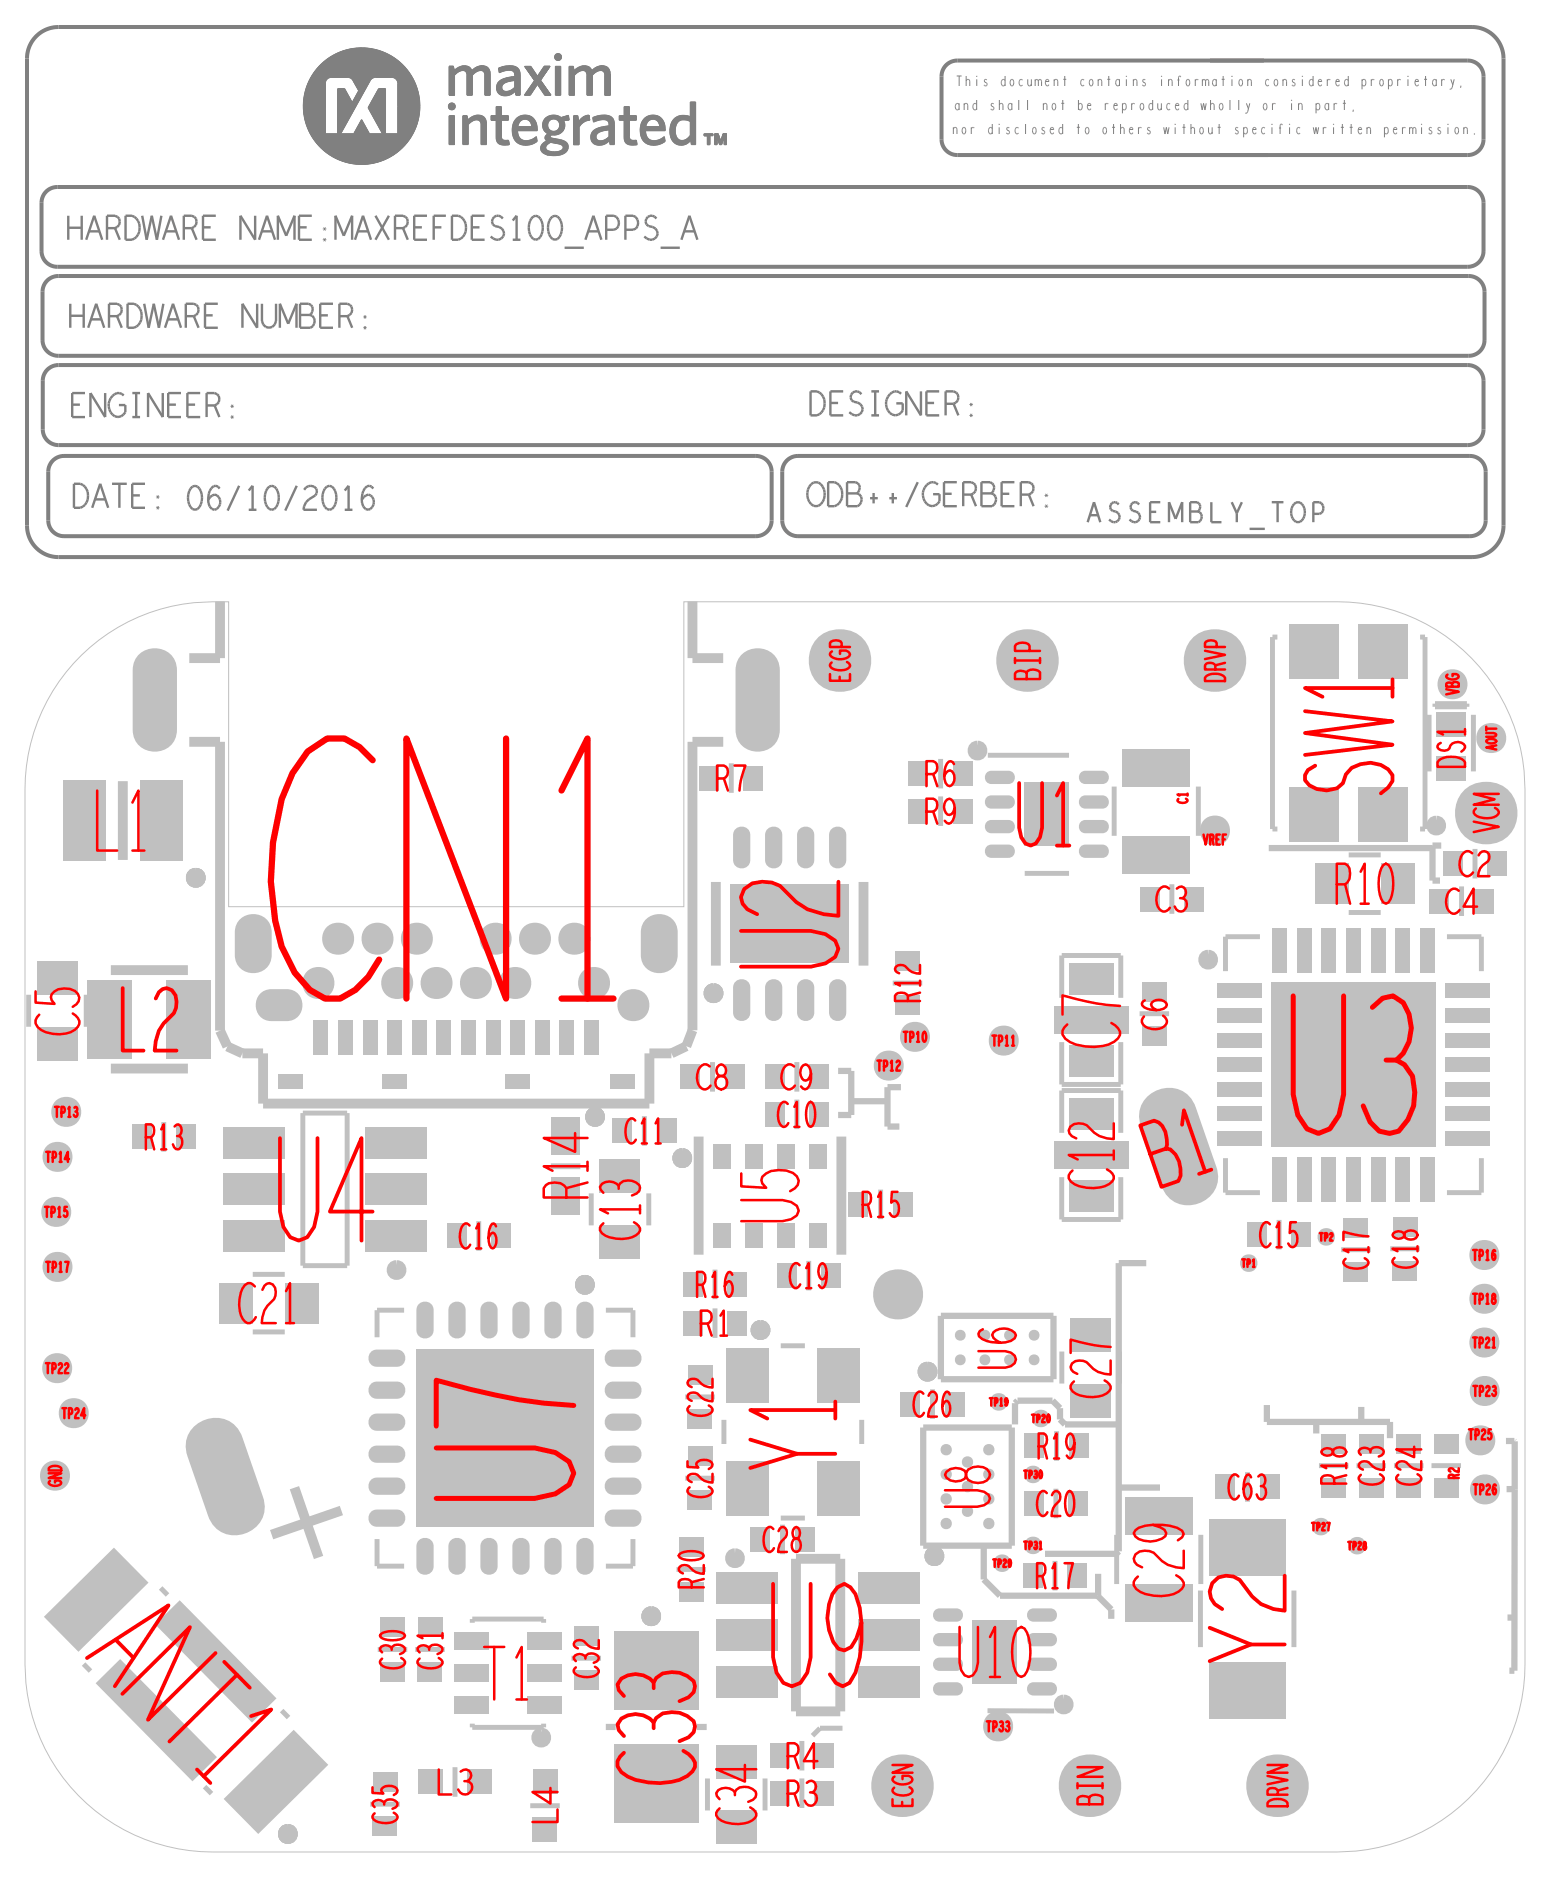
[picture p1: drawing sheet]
<svg xmlns="http://www.w3.org/2000/svg" width="31mm" height="38mm" viewBox="0 0 31 38" stroke-linecap="round" stroke-linejoin="round" font-family="sans-serif">
<defs><g id="words">
<text font-size="5.3" fill="#f00" x="5.3" y="20.3">CN1</text>
<text font-size="2.1" fill="#c0c0c0" x="5.5" y="25.2">U4</text>
<text font-size="1.9" fill="#f00" x="1.7" y="33.6" transform="rotate(45 1.7 33.6)">ANT1</text>
<text font-size="1.7" fill="#f00" x="17" y="30" transform="rotate(-90 17 30)">Y1</text>
<text font-size="1.6" fill="#f00" x="14.1" y="36.3" transform="rotate(-90 14.1 36.3)">C33</text>
<text font-size="1.3" fill="#f00" x="23.5" y="24.1" transform="rotate(-19 23.5 24.1)">B1</text>
<g font-size=".9" fill="#f00">
<text x="11.9" y="24.4" transform="rotate(-90 11.9 24.4)">R14</text>
<text x="22.6" y="24.2" transform="rotate(-90 22.6 24.2)">C12</text>
</g>
<text font-size=".9" fill="#c0c0c0" x="20.1" y="30.7" transform="rotate(-90 20.1 30.7)">U8</text>
<g font-size=".8" fill="#f00">
<text x="27.1" y="18.4">R10</text>
<text x="4.8" y="26.9">C21</text>
<text x="13" y="25.2" transform="rotate(-90 13 25.2)">C13</text>
<text x="15.4" y="37.1" transform="rotate(-90 15.4 37.1)">C34</text>
</g>
<text font-size=".8" fill="#c0c0c0" x="20.6" y="27.8" transform="rotate(-90 20.6 27.8)">U6</text>
<g font-size=".5" fill="#f00">
<text x="2.9" y="23.4">R13</text>
<text x="12.7" y="23.2">C11</text>
<text x="18.7" y="20.4" transform="rotate(-90 18.7 20.4)">R12</text>
<text x="14.1" y="26.3">R16</text>
<text x="14.2" y="27.1">R1</text>
<text x="17.5" y="24.7">R15</text>
<text x="21.1" y="29.6">R19</text>
<text x="9" y="33.9" transform="rotate(-90 9 33.9)">C31</text>
<text x="21" y="32.3">R17</text>
<text x="27.4" y="30.2" transform="rotate(-90 27.4 30.2)">R18</text>
<text x="16" y="36.7">R3</text>
</g>
<text font-size=".2" fill="#f00" x="24.4" y="17.2">VREF</text>
</g></defs>
<!-- layer: Board Outline -->
<path d="M1.7 13.3a3.9 3.9 0 0 1 2.9-1.1v6.2h9.3v-6.2h13.3a3.8 3.8 0 0 1 3.8 3.8v17.8a3.8 3.8 0 0 1-3.8 3.8h-22.9a3.8 3.8 0 0 1-3.8-3.8v-17.8a3.8 3.8 0 0 1 1.2-2.7z" fill="none" stroke="#c0c0c0" stroke-width=".02"/>
<path d="M29.2 14.3h.6zM29.2 14.3v.1zM29.2 14.4h.6zM29.8 14.3v.1zM16.7 35.1l-.2 .2zM16.7 35.1h.4z" fill="none" stroke="#c0c0c0" stroke-width=".1"/>
<g fill="none" stroke="#c0c0c0" stroke-width=".13">
<path d="M25.8 17.2h3.3zM29.1 17.9h.2zM29.1 17.2v.7zM29.1 17.2h.2zM29.1 17.2h.1M17 21.8h.3zM17 22.7h.3zM17.3 21.8v.9zM17.3 22.4h.7zM18 22.1h.3zM18 22.9h.3zM18 22.1v.8z"/>
<path d="M20 32.1l.3 .3zM20 31.4v.7zM20.3 32.4h2zM20.6 28.5v.4zM20.7 28.5h.7zM20.7 28.5h-.1zM21.2 31.6h1.5zM21.4 28.5l.1 .1zM21.5 28.8l.1 .1zM21.5 28.6v.2zM21.6 28.9h1.1zM22.3 32.4l.3 .3z"/>
<path d="M22.3 32.4h.1M22.3 32v.4zM22.6 32.7v.2zM22.7 25.7h.6zM22.7 31.5v.1zM22.7 25.7v5.8zM22.7 30.2h.9zM25.7 28.5v.4zM25.7 28.9h2.5zM26.7 28.9v.2zM27.7 28.6v.3zM28.2 28.9v.3z"/>
<path d="M30.6 29.3h.2zM30.6 30.3h.2zM30.6 32.9h.2zM30.7 33.9h.1zM30.8 30.3h.1M30.8 29.3h.1M30.8 29.3v1zM30.8 30.3v3.6z"/>
</g>
<!-- layer: Components -->
<g fill="none" stroke="#c0c0c0" stroke-width=".1">
<path d="M14.9 15.5v.6zM18.1 20h.6zM19.1 16.2v.6zM19.1 15.4v.6zM20.1 15.3h1.6zM20.8 17.7h.9zM21.6 19.4h1.2zM21.6 19.4v.9zM22.6 16v1zM22.8 19.4v.9zM23.8 18v.6zM24.3 16v1z"/>
<path d="M24.9 19v.7zM24.9 19h.7zM25.9 12.9h.1zM25.9 12.9v3.9zM25.9 16.8h.1zM27.4 17.4h.7zM28.9 12.9h.1zM28.9 16.8h.1zM29 12.9v3.9zM29 14.5v1.2zM29.4 19h.7zM29.7 18v.6z"/>
<path d="M29.9 14.5v1.2zM30 17.2v.6zM30.1 19v.7zM.6 20.2v.7zM1.8 20.2v.7zM3.3 22.8v.6zM6.2 22.6h.9zM6.2 22.6v3.1zM7.1 22.6v3.1zM7.5 36.7h.6zM7.7 26.6h.5zM7.7 26.6v.6z"/>
<path d="M7.7 31.8h.5zM7.7 31.3v.5zM7.7 33.5h.6zM8.4 33.5h.6zM9.2 35.9v.6zM9.6 32.9h1.4zM9.6 32.9v.1zM9.6 35.1h1.4zM9.6 35v.1zM9.7 24.8v.6zM10.8 36.7h.6zM11 32.9v.1z"/>
<path d="M11 35v.1zM11.6 33.7h.6zM12 24.2v.7zM12.3 26.6h.6zM12.3 31.8h.6zM12.9 26.6v.6zM12.9 31.3v.5zM13.1 22.7v.6zM13.7 31.9h.6zM13.9 30h.6zM13.9 28.4h.6zM14.4 36.1v.7z"/>
<path d="M14.5 25.8v.6zM14.5 26.6v.6zM14.7 28.8v.5zM15.9 30.8h.5zM15.9 27.3h.5zM15.9 31v.6zM16.2 21.6v.6zM16.2 22.3v.6zM16.3 35.4v.6zM16.3 36.1v.6zM16.4 25.6v.6zM17.9 24.2v.6z"/>
<path d="M18.9 28.2v.6zM20.1 34.8h1.3zM21.4 31.7v.6zM21.5 30.2v.6zM21.5 29.1v.6zM21.6 21.2v.8zM21.6 22.2h1.2zM21.6 22.2v.8zM21.6 23.9v.9zM21.6 22h1.2zM21.6 24.8h1.2zM21.6 27.5v.6z"/>
<path d="M22.7 31.2v1zM22.7 27.5v.6zM22.8 21.2v.8zM22.8 22.2v.8zM22.8 23.9v.9zM23.2 20.6h.6zM24.4 32.3v1.2zM24.4 31.2v1zM24.9 24.2h.7zM25.3 29.9v.6zM26 24.8v.6zM26.3 32.3v1.2z"/>
<path d="M26.8 29.8h.6zM27.3 25.4h.6zM27.6 29.8h.6zM28.2 25.4h.6zM28.3 29.8h.6zM29.1 29.8h.6zM29.4 24.2h.7zM30.1 23.5v.7z"/>
</g>
<g fill="none" stroke="#c0c0c0" stroke-width=".2">
<path d="M2.3 19.7h1.5zM2.5 15.9v1.6zM3.8 13.4h.7zM3.8 15.1h.7zM4.5 12.2v1.2zM4.5 15.1v5.8zM14.1 12.2v1.2zM14.1 13.4h.6zM14.1 15.1v5.8zM14.1 15.1h.6zM17.5 17.9v1.7zM19.8 15.2l.1-.1 .1 .2h-.1z"/>
<path d="M24.5 19.4l.1 .1-.1 .1zM2.3 21.7h1.5zM5.3 22.4h7.9zM5.3 21.4v1zM5.5 31.2l1.4-.5zM5.8 37.2l.1 .1-.1 .1zM6 30.2l.5 1.4zM10.9 35.3l.1-.1 .1 .2h-.1zM11.8 26.1l.1-.1 .1 .2h-.1zM12.4 35v.1zM13.1 32.8l.1-.1 .1 .2h-.1zM13.2 21.4v1z"/>
<path d="M13.8 23.5l.1-.1 .1 .2h-.1zM14.2 23.1v2.4zM14.8 31.6h.1l.1 .1-.1 .1zM15.4 27l.1-.1v.2zM16.2 31.7h.9zM16.2 31.7v3.1zM16.2 34.8h.9zM17.1 31.7v3.1zM17.1 23.1v2.4zM18.8 27.8l.1 .1-.1 .1zM18.9 31.6l.1-.1 .1 .2h-.1zM21.5 34.6l.1-.1 .1 .2h-.1z"/>
</g>
<path d="M18.8 29h1.8zM18.8 29v2.4zM18.8 31.4h1.8zM19.1 28h2.3zM19.1 26.7v1.3zM19.1 26.7h2.3zM20.6 29v2.4zM21.4 26.7v1.3z" fill="none" stroke="#c0c0c0" stroke-width=".13"/>
<!-- layer: Nets -->
<g fill="#c0c0c0">
<path d="M18.2 19.3h.5v.4h-.5z"/>
<path d="M15.6 16.8h.2l.1 .2v.5l-.1 .1h-.2l-.1-.1v-.5z"/>
<path d="M15 16.8h.2v.2v.5v.1h-.2l-.1-.1v-.5z"/>
<path d="M14.5 33.8h1.3v.7h-1.3z"/>
<path d="M14.5 35.4h.9v.7h-.9z"/>
<path d="M15.6 35.4h.4v.5h-.4z"/>
<path d="M21.7 28.1h.9v.7h-.9z"/>
<path d="M19.4 27.1l.1-.1 .1 .2h-.1z"/>
<path d="M19.2 28.3h.4v.5h-.4z"/>
<path d="M12.5 33.1h1.7v1.6h-1.7z"/>
<path d="M11.7 33h.5v.4h-.5z"/>
<path d="M11.8 31.3h.2l.1 .1v.4l-.1 .2h-.2l-.1-.2v-.4z"/>
<path d="M7.5 30.1l.2-.1h.4l.1 .1v.2l-.1 .1h-.4l-.2-.1z"/>
<path d="M29 18.1h.4v.5h-.4z"/>
<path d="M28.4 18.9h.3v.9h-.3z"/>
<path d="M24.5 16.7l.2-.1 .2 .1 .1 .2-.1 .2-.2 .1-.2-.1-.1-.2z"/>
<path d="M4 28.9l.3-.1 .4 .1 .2 .3 .4 1.2v.4l-.2 .3-.3 .1-.3-.1-.3-.3-.4-1.2v-.4z"/>
<path d="M7.4 24.8h1.3v.6h-1.3z"/>
<path d="M2.7 22.8h.4v.5h-.4z"/>
<path d="M5.8 26.1h.7v.8h-.7z"/>
<path d="M1.3 28.5l.2-.1 .2 .1 .1 .2-.1 .2-.2 .1-.2-.1-.1-.2z"/>
<path d="M11.2 22.7h.6v.8h-.6z"/>
<path d="M4.5 23.8h1.3v.7h-1.3z"/>
<path d="M3.6 22.8h.4v.5h-.4z"/>
<path d="M1.8 19.9h.9v1.6h-.9z"/>
<path d="M1.3 15.9h.9v1.6h-.9z"/>
<path d="M2.8 15.9h.9v1.6h-.9z"/>
<path d="M26.2 16h1v1.1h-1z"/>
<path d="M26.2 12.7h1v1.1h-1z"/>
<path d="M27.6 12.7h1v1.1h-1z"/>
<path d="M17.4 33.8h1.3v.7h-1.3z"/>
<path d="M16.5 35.4h.4v.5h-.4z"/>
<path d="M16.5 36.2h.4v.5h-.4z"/>
<path d="M15.1 15.6h.4v.5h-.4z"/>
<path d="M15 19.9h.2v.2v.5v.1h-.2l-.1-.1v-.5z"/>
<path d="M18.2 20.2h.5v.4h-.5z"/>
<path d="M15.6 19.9h.2l.1 .2v.5l-.1 .1h-.2l-.1-.1v-.5z"/>
<path d="M19.1 30.9l.1-.1 .1 .2-.1 .1z"/>
<path d="M7.5 29.5l.2-.1h.4l.1 .1v.1l-.1 .1h-.4l-.2-.1z"/>
<path d="M19.1 29.9l.1-.1 .1 .2-.1 .1z"/>
<path d="M11.2 26.5h.1l.1 .1v.4l-.1 .2h-.1l-.1-.2v-.4z"/>
<path d="M19.1 30.4l.1-.1 .1 .2-.1 .1z"/>
<path d="M10.5 26.5h.2l.1 .1v.4l-.1 .2h-.2l-.1-.2v-.4z"/>
<path d="M19.1 29.4l.1-.1 .1 .2-.1 .1z"/>
<path d="M12.3 28.2l.2-.1h.4l.1 .1v.1l-.1 .1h-.4l-.2-.1z"/>
<path d="M13.9 26.6h.4v.5h-.4z"/>
<path d="M12.3 27.5l.2-.1h.4l.1 .1v.2l-.1 .1h-.4l-.2-.1z"/>
<path d="M13.9 25.8h.4v.5h-.4z"/>
<path d="M13.8 31.2h.5v.4h-.5z"/>
<path d="M12.3 30.8l.2-.1h.4l.1 .1v.1l-.1 .1h-.4l-.2-.1z"/>
<path d="M14 27.7h.5v.4h-.5z"/>
<path d="M14.8 27.4h.8v1.1h-.8z"/>
<path d="M12.3 28.8l.2-.1h.4l.1 .1v.2l-.1 .1h-.4l-.2-.1z"/>
<path d="M16.6 29.7h.9v1.1h-.9z"/>
<path d="M12.3 29.5l.2-.1h.4l.1 .1v.1l-.1 .1h-.4l-.2-.1z"/>
<path d="M14 29.4h.5v.4h-.5z"/>
<path d="M12.2 24.9h.8v.7h-.8z"/>
<path d="M10 24.9h.4v.5h-.4z"/>
<path d="M9.9 26.5h.1l.1 .1v.4l-.1 .2h-.1l-.1-.2v-.4z"/>
<path d="M7.7 32.9h.5v.4h-.5z"/>
<path d="M8.5 32.9h.5v.4h-.5z"/>
<path d="M8.6 31.3h.1l.1 .1v.4l-.1 .2h-.1l-.1-.2v-.4z"/>
<path d="M10.7 34.5h.7v.3h-.7z"/>
<path d="M9.5 36h.5v.5h-.5z"/>
<path d="M10.8 36h.5v.4h-.5z"/>
<path d="M9.2 33.2h.7v.3h-.7z"/>
<path d="M9.9 31.3h.1l.1 .1v.4l-.1 .2h-.1l-.1-.2v-.4z"/>
<path d="M10.7 33.2h.7v.3h-.7z"/>
<path d="M10.5 31.3h.2l.1 .1v.4l-.1 .2h-.2l-.1-.2v-.4z"/>
<path d="M11.8 26.5h.2l.1 .1v.4l-.1 .2h-.2l-.1-.2v-.4z"/>
<path d="M8.5 36h.5v.5h-.5z"/>
<path d="M7.6 36h.5v.4h-.5z"/>
<path d="M4.5 36.5l1.5-1.4 .7 .8-1.5 1.4z"/>
<path d="M20 17.2h.5h.1v.2h-.5h-.1z"/>
<path d="M18.5 16.2h.4v.5h-.4z"/>
<path d="M18.5 15.5h.4v.5h-.4z"/>
<path d="M20 15.7h.5h.1v.2h-.5h-.1z"/>
<path d="M19.4 15.5h.4v.5h-.4z"/>
<path d="M19 34.2h.4h.2v.2h-.5h-.1z"/>
<path d="M20.9 34.2h.4h.2v.2h-.5h-.1z"/>
<path d="M26.7 17.5h.7v.9h-.7z"/>
<path d="M26.9 18.9h.3v.9h-.3z"/>
<path d="M24.7 20h.9v.3h-.9z"/>
<path d="M24.7 20.5h.9v.3h-.9z"/>
<path d="M30.1 14.8l.2-.1 .2 .1 .1 .2-.1 .2-.2 .1-.2-.1-.1-.2z"/>
<path d="M27.9 18.9h.3v.9h-.3z"/>
<path d="M28.9 18.9h.3v.9h-.3z"/>
<path d="M25.6 30h.4v.5h-.4z"/>
<path d="M21.7 24h.9v.6h-.9z"/>
<path d="M24.7 23h.9v.3h-.9z"/>
<path d="M21.7 22.3h.9v.7h-.9z"/>
<path d="M24.7 22.5h.9v.3h-.9z"/>
<path d="M19.4 16.2h.4v.5h-.4z"/>
<path d="M29.3 13.7l.2-.1 .2 .1 .1 .2-.1 .2-.2 .1-.2-.1-.1-.2z"/>
<path d="M26.4 18.9h.3v.9h-.3z"/>
<path d="M24.1 18h.4v.5h-.4z"/>
<path d="M29.3 17.3h.4v.5h-.4z"/>
<path d="M27.4 18.9h.3v.9h-.3z"/>
<path d="M27.4 23.5h.3v.9h-.3z"/>
<path d="M27.3 24.7h.5v.4h-.5z"/>
<path d="M22.8 17h1.4v.7h-1.4z"/>
<path d="M21.9 15.7h.5h.1v.2h-.4h-.2z"/>
<path d="M22.8 15.2h1.4v.8h-1.4z"/>
<path d="M22.9 30.4h1.3v.8h-1.3z"/>
<path d="M22.9 32.2h1.3v.7h-1.3z"/>
<path d="M20.9 32.7h.4h.2v.2h-.5h-.1z"/>
<path d="M26.4 23.5h.3v.9h-.3z"/>
<path d="M25.3 24.8h.4v.5h-.4z"/>
<path d="M26.9 23.5h.3v.9h-.3z"/>
<path d="M26.2 24.8h.4v.5h-.4z"/>
<path d="M21.7 19.6h.9v.6h-.9z"/>
<path d="M23.2 19.9h.5v.4h-.5z"/>
<path d="M24.7 21.5h.9v.3h-.9z"/>
<path d="M21.7 21.2h.9v.7h-.9z"/>
<path d="M23.2 20.8h.5v.4h-.5z"/>
<path d="M24.7 22h.9v.3h-.9z"/>
<path d="M24.6 33.8h1.5v1.1h-1.5z"/>
<path d="M24.6 30.9h1.5v1.1h-1.5z"/>
<path d="M29.2 14.5h.6v.5h-.6z"/>
<path d="M29.2 15.4h.6v.5h-.6z"/>
<path d="M27.6 30h.5v.4h-.5z"/>
<path d="M26.8 25h.1h.2v.2l-.2 .1-.1-.1z"/>
<path d="M27.4 31.3l.2-.1 .1 .1v.2l-.1 .1-.2-.1z"/>
<path d="M26.7 30.9l.1-.1 .2 .1v.2l-.2 .1-.1-.1z"/>
<path d="M26.9 30h.5v.4h-.5z"/>
<path d="M25.2 25.6l.2-.1 .1 .1v.1l-.1 .1-.2-.1z"/>
<path d="M29.1 30h.5v.4h-.5z"/>
<path d="M29.9 30.1l.3-.1 .2 .1 .1 .2-.1 .2-.2 .1-.3-.1v-.2z"/>
<path d="M29.4 21.5h.9v.3h-.9z"/>
<path d="M29.9 29.1l.2-.1 .2 .1 .1 .2-.1 .2-.2 .1-.2-.1-.1-.2z"/>
<path d="M29.4 22h.9v.3h-.9z"/>
<path d="M29.9 26.2l.3-.1 .2 .1 .1 .2-.1 .2-.2 .1-.3-.1v-.2z"/>
<path d="M.9 23.3l.3-.1 .2 .1 .1 .2-.1 .2-.2 .1-.3-.1v-.2z"/>
<path d="M17.8 21.4l.3-.1 .2 .1 .1 .2-.1 .3-.2 .1-.3-.1v-.3z"/>
<path d="M15.8 23.2h.3v.5h-.3z"/>
<path d="M1.1 22.4l.2-.1 .3 .1 .1 .2-.1 .2-.3 .1-.2-.1-.1-.2z"/>
<path d="M16.4 23.2h.4v.5h-.4z"/>
<path d="M18.4 20.9l.2-.1 .2 .1 .1 .2-.1 .2-.2 .1-.2-.1-.1-.2z"/>
<path d="M29.4 22.5h.9v.3h-.9z"/>
<path d="M29.9 28.1l.3-.1 .2 .1 .1 .2-.1 .2-.2 .1-.3-.1v-.2z"/>
<path d="M.9 27.6l.3-.1 .2 .1 .1 .2-.1 .2-.2 .1-.3-.1v-.2z"/>
<path d="M.9 24.4l.2-.1 .3 .1v.2v.2l-.3 .1-.2-.1-.1-.2z"/>
<path d="M18.1 24.2h.4v.5h-.4z"/>
<path d="M.9 25.5l.3-.1 .2 .1 .1 .2-.1 .2-.2 .1-.3-.1v-.2z"/>
<path d="M16.3 19.9h.2v.2v.5v.1h-.2l-.1-.1v-.5z"/>
<path d="M29.4 20h.9v.3h-.9z"/>
<path d="M20.2 20.9l.2-.1 .2 .1 .1 .2-.1 .3h-.2h-.2l-.1-.3z"/>
<path d="M29.4 20.5h.9v.3h-.9z"/>
<path d="M29.9 27.1l.3-.1 .2 .1 .1 .2-.1 .2-.2 .1-.3-.1v-.2z"/>
<path d="M17.4 32.9h1.3v.6h-1.3z"/>
<path d="M13.3 22.7h.4v.5h-.4z"/>
<path d="M15.3 31h.4v.5h-.4z"/>
<path d="M14.5 31.9h1.3v.7h-1.3z"/>
<path d="M27.6 16h1v1.1h-1z"/>
<path d="M29.9 18.1h.4v.5h-.4z"/>
<path d="M30.2 17.3h.4v.5h-.4z"/>
<path d="M28.1 17.5h.6v.9h-.6z"/>
<path d="M27.9 23.5h.3v.9h-.3z"/>
<path d="M28.3 25.6h.5v.4h-.5z"/>
<path d="M28.4 29.1h.5v.4h-.5z"/>
<path d="M27.6 29.1h.5v.4h-.5z"/>
<path d="M26.9 29.1h.5v.4h-.5z"/>
<path d="M27.3 25.6h.5v.4h-.5z"/>
<path d="M21.9 16.2h.5h.1v.2h-.4h-.2z"/>
<path d="M23.2 18h.4v.5h-.4z"/>
<path d="M22.2 20.4h.7v.6h-.7z"/>
<path d="M21.4 20.4h.8v.6h-.8z"/>
<path d="M21.4 23.2h.8v.5h-.8z"/>
<path d="M23.4 22.2l.3-.1 .4 .1 .2 .3 .4 1.2v.4l-.2 .3-.3 .1-.4-.1-.2-.3-.4-1.2v-.4z"/>
<path d="M24.7 21h.9v.3h-.9z"/>
<path d="M25.9 23.5h.3v.9h-.3z"/>
<path d="M25.9 18.9h.3v.9h-.3z"/>
<path d="M25.8 20h3.4v3.3h-3.4z"/>
<path d="M21.7 29.1h.4v.5h-.4z"/>
<path d="M21.7 26.8h.9v.7h-.9z"/>
<path d="M21.7 30.3h.4v.5h-.4z"/>
<path d="M24.7 30h.4v.5h-.4z"/>
<path d="M20 16.2h.5h.1v.2h-.5h-.1z"/>
<path d="M20 16.7h.5h.1v.2h-.5h-.1z"/>
<path d="M20.8 15.9h.9v1.3h-.9z"/>
<path d="M16.9 16.8h.2l.1 .2v.5l-.1 .1h-.2l-.1-.1v-.5z"/>
<path d="M16.3 16.8h.2v.2v.5v.1h-.2l-.1-.1v-.5z"/>
<path d="M16.4 22.4h.4v.5h-.4z"/>
<path d="M16.4 21.6h.4v.5h-.4z"/>
<path d="M16.9 19.9h.2l.1 .2v.5l-.1 .1h-.2l-.1-.1v-.5z"/>
<path d="M20.9 27.6l.1-.1 .1 .2h-.1z"/>
<path d="M20.9 27.1l.1-.1 .1 .2h-.1z"/>
<path d="M16.4 24.8h.4v.5h-.4z"/>
<path d="M18.3 28.3h.4v.5h-.4z"/>
<path d="M16.7 25.7h.4v.5h-.4z"/>
<path d="M16.6 27.4h.9v1.1h-.9z"/>
<path d="M20.9 33.7h.4h.2v.2h-.5h-.1z"/>
<path d="M20.9 33.2h.4h.2v.2h-.5h-.1z"/>
<path d="M19 33.7h.4h.2v.2h-.5h-.1z"/>
<path d="M19.8 32.9h.9v1.3h-.9z"/>
<path d="M16.2 31h.4v.5h-.4z"/>
<path d="M15 13.3l.3-.1h.2l.3 .1v.3v1.2v.3l-.3 .2h-.2l-.3-.2-.1-.3v-1.2z"/>
<path d="M14.8 18h2.4v1.6h-2.4z"/>
<path d="M14.5 23.2h.3v.5h-.3z"/>
<path d="M14.7 21.6h.4v.5h-.4z"/>
<path d="M12.4 22.7h.4v.5h-.4z"/>
<path d="M12.2 23.6h.8v.6h-.8z"/>
<path d="M15.1 24.8h.4v.5h-.4z"/>
<path d="M14 28.6h.5v.4h-.5z"/>
<path d="M14.8 26.6h.4v.5h-.4z"/>
<path d="M14.8 25.8h.4v.5h-.4z"/>
<path d="M13.8 32.1h.5v.4h-.5z"/>
<path d="M14 30.3h.5v.4h-.5z"/>
<path d="M11.7 33.9h.5v.4h-.5z"/>
<path d="M14.8 29.7h.8v1.1h-.8z"/>
<path d="M11.2 31.3h.1l.1 .1v.4l-.1 .2h-.1l-.1-.2v-.4z"/>
<path d="M12.3 30.1l.2-.1h.4l.1 .1v.2l-.1 .1h-.4l-.2-.1z"/>
<path d="M14.5 32.9h1.3v.6h-1.3z"/>
<path d="M12.5 35.4h1.7v1.6h-1.7z"/>
<path d="M14.5 36.8h.9v.7h-.9z"/>
<path d="M15.6 36.2h.4v.5h-.4z"/>
<path d="M7.4 23.8h1.3v.7h-1.3z"/>
<path d="M9.1 24.9h.4v.5h-.4z"/>
<path d="M9.2 26.5h.2l.1 .1v.4l-.1 .2h-.2l-.1-.2v-.4z"/>
<path d="M8.6 26.5h.1l.1 .1v.4l-.1 .2h-.1l-.1-.2v-.4z"/>
<path d="M7.5 27.5l.2-.1h.4l.1 .1v.2l-.1 .1h-.4l-.2-.1z"/>
<path d="M7.5 28.2l.2-.1h.4l.1 .1v.1l-.1 .1h-.4l-.2-.1z"/>
<path d="M7.5 28.8l.2-.1h.4l.1 .1v.2l-.1 .1h-.4l-.2-.1z"/>
<path d="M7.7 33.8h.5v.4h-.5z"/>
<path d="M8.5 33.8h.5v.4h-.5z"/>
<path d="M10.7 33.8h.7v.4h-.7z"/>
<path d="M9.2 33.8h.7v.4h-.7z"/>
<path d="M7.5 30.8l.2-.1h.4l.1 .1v.1l-.1 .1h-.4l-.2-.1z"/>
<path d="M9.2 31.3h.2l.1 .1v.4l-.1 .2h-.2l-.1-.2v-.4z"/>
<path d="M8.5 27.4h3.6v3.6h-3.6z"/>
<path d="M10.8 36.9h.5v.5h-.5z"/>
<path d="M7.6 36.9h.5v.4h-.5z"/>
<path d="M2.8 13.3l.2-.1h.3l.2 .1 .1 .3v1.2l-.1 .3-.2 .2h-.3l-.2-.2-.1-.3v-1.2z"/>
<path d="M.8 20.9h.8v.6h-.8z"/>
<path d="M4.4 26.1h.7v.8h-.7z"/>
<path d="M.9 29.8l.2-.1 .2 .1 .1 .2-.1 .2-.2 .1-.2-.1-.1-.2z"/>
<path d="M28.9 23.5h.3v.9h-.3z"/>
<path d="M21.9 17.2h.5h.1v.2h-.4h-.2z"/>
<path d="M21.9 16.7h.5h.1v.2h-.4h-.2z"/>
<path d="M19 32.7h.4h.2v.2h-.5h-.1z"/>
<path d="M19 33.2h.4h.2v.2h-.5h-.1z"/>
<path d="M17.4 31.9h1.3v.7h-1.3z"/>
<path d="M9.2 34.5h.7v.3h-.7z"/>
<path d="M4.5 24.8h1.3v.6h-1.3z"/>
<path d="M.9 32.8l1.4-1.4 .7 .8-1.4 1.4z"/>
<path d="M29.4 23h.9v.3h-.9z"/>
<path d="M29.9 25.3l.3-.1 .2 .1 .1 .2-.1 .2-.2 .1-.3-.1v-.2z"/>
<path d="M20 30.9l.1-.1 .1 .2-.1 .1z"/>
<path d="M20.8 31.8h.4v.5h-.4z"/>
<path d="M20.2 31.7l.2-.1 .1 .1v.1l-.1 .1-.2-.1z"/>
<path d="M20.1 34.9l.2-.1 .2 .1 .1 .2-.1 .2-.2 .1-.2-.1-.1-.2z"/>
<path d="M20.8 31.3l.2-.1 .2 .1v.2l-.2 .1-.2-.1z"/>
<path d="M20 29.4l.1-.1 .1 .2-.1 .1z"/>
<path d="M20.8 29.1h.4v.5h-.4z"/>
<path d="M21 28.7l.2-.1 .1 .1v.2l-.1 .1-.2-.1z"/>
<path d="M20.8 29.9l.2-.1 .2 .1v.1l-.2 .1-.2-.1z"/>
<path d="M20.1 28.4l.2-.1 .2 .1v.2l-.2 .1-.2-.1z"/>
<path d="M7.4 22.9h1.3v.6h-1.3z"/>
<path d="M4.5 22.9h1.3v.6h-1.3z"/>
<path d="M28.4 23.5h.3v.9h-.3z"/>
<path d="M29.4 21h.9v.3h-.9z"/>
<path d="M28.3 24.7h.5v.4h-.5z"/>
<path d="M29.1 29.1h.5v.4h-.5z"/>
<path d="M28.4 30h.5v.4h-.5z"/>
<path d="M21.7 31.8h.4v.5h-.4z"/>
<path d="M19.4 27.6l.1-.1 .1 .2h-.1z"/>
<path d="M17.2 24.2h.4v.5h-.4z"/>
<path d="M20.8 30.3h.4v.5h-.4z"/>
<path d="M15.1 23.2h.4v.5h-.4z"/>
<path d="M15.5 22.4h.4v.5h-.4z"/>
<path d="M15.5 21.6h.4v.5h-.4z"/>
<path d="M15.8 24.8h.3v.5h-.3z"/>
<path d="M14.5 24.8h.3v.5h-.3z"/>
<path d="M15.8 25.7h.4v.5h-.4z"/>
<path d="M3.4 19.9h.9v1.6h-.9z"/>
<path d="M.8 19.5h.8v.7h-.8z"/>
<circle cx="30.2" cy="16.5" r=".64"/>
<circle cx="17.1" cy="13.4" r=".64"/>
<circle cx="20.9" cy="13.4" r=".64"/>
<circle cx="18.3" cy="36.3" r=".64"/>
<circle cx="22.1" cy="36.3" r=".64"/>
<circle cx="24.7" cy="13.4" r=".64"/>
<circle cx="26" cy="36.3" r=".64"/>
<circle cx="18.2" cy="26.3" r=".51"/>
</g>
<!-- layer: Text -->
<g fill="none" stroke="#f00" stroke-width=".05">
<path d="M2 16.1v1.2h.4M2.7 16.3l.1-.2v1.2M2.7 17.3h.2M14.7 15.8l.1 .3M14.9 15.6h.2l-.1 .5M16.9 13.7v.1h.4v-.1M16.9 13.2a.16 .16 0 0 0 .2 .2 .16 .16 0 0 0 .1-.2h-.1v.1M17.1 13.7v.1M17.1 13.1l-.1-.1-.1 .1h.4M17.2 13.4v.1a.17 .17 0 0 1-.1 .1 .17 .17 0 0 1-.2-.1M18.7 19.6v.2l-.4-.2-.1 .1 .1 .1M18.7 20h-.5h.1"/>
<path d="M18.8 16.5l.2-.1v-.1l-.2-.1v.5M18.8 15.7h.2v-.2h-.2v.5M19 16.5v.2M19 15.7v.3M19.4 15.5a.25 .25 0 0 0-.2 .2 .25 .25 0 0 0 .1 .3 .16 .16 0 0 0 .1-.3 .14 .14 0 0 0-.2 .1M19.4 16.4l-.1 .1a.14 .14 0 0 1-.1-.1 .14 .14 0 0 1 .2-.1 .28 .28 0 0 1-.2 .4M20.6 13.4h.5M20.6 13.4v.1M20.9 13.7h-.2l-.1 .1h.5v-.1l-.2-.1v.2M20.9 13.2l-.1-.1h-.2v.1h.5M21.1 13.4v.1M23.8 18.1a.22 .22 0 0 0-.3 .2 .22 .22 0 0 0 .2 .2l.1-.1"/>
<path d="M23.9 18.1a.12 .12 0 0 1 .2 0 .12 .12 0 0 1-.1 .1M24 18.2a.13 .13 0 0 1 .1 .2 .13 .13 0 0 1-.1 .1 .13 .13 0 0 1-.1-.1M24.1 16.2l-.1 .1-.1-.1M24.1 16.1l-.1 .1M24.1 16.1v.1M24.5 17v.2v-.2M24.5 13.2l.4 .1-.4 .1M24.5 13.7h.1a.21 .21 0 0 1 .3 .1h-.4zM24.6 17.1v-.1v.2M24.7 13.6l-.1-.1h-.1v.1h.4M24.7 13.1v-.1l-.2 .1h.4M24.8 17h-.1v.2h.1"/>
<path d="M24.9 13.5h-.2M24.9 17h-.1v.2M27.2 18h.1l.1-.1-.1-.4h-.1v.9M27.6 17.7l.1-.2v.9M28.1 17.6a.44 .44 0 0 1 .2 .7h-.1a.44 .44 0 0 1-.1-.7zM29.2 15.4h.1a.28 .28 0 0 1 .5 .2h-.6zM29.3 15.1h-.1a.14 .14 0 0 0 .2 .2 .14 .14 0 0 0 .1-.2h.2v.2M29.4 14l.2 .1h-.2M29.4 13.7a.09 .09 0 0 0 .1 .1 .09 .09 0 0 0 .1-.1h-.1M29.5 13.9l-.1 .1h.2v-.1h-.1v.1M29.6 18.1a.22 .22 0 0 0-.2 .2 .22 .22 0 0 0 .2 .2h.1M29.8 14.9h-.6h.1"/>
<path d="M29.8 14.8v.1M29.9 17.3a.22 .22 0 0 0-.2 .2 .22 .22 0 0 0 .2 .3v-.1M29.9 16.7l.6 .1-.6 .1M30 18.4h-.3l.2-.3v.5M30 17.4a.12 .12 0 0 1 .2-.1 .12 .12 0 0 1 0 .2l-.2 .3h.3M30.2 14.9h.2l-.2 .1M30.2 14.8h.1M30.2 14.8h.2M30.2 15l.2 .1zM30.3 15.2h.1M30.4 16.4a.13 .13 0 0 1 0 .2 .13 .13 0 0 1-.2 0h-.2v-.2M30.4 15.1l-.2 .1h.2"/>
<path d="M30.5 16.1h-.6l.5 .1-.5 .1h.6M.7 20.1v.3h.4l-.1-.1a.26 .26 0 0 1 .3-.2 .26 .26 0 0 1 .3 .3l-.1 .1M.9 24.5h.1M.9 27.7h.1M.9 23.4h.1M.9 25.6h.1M1 24.5v.2M1 27.7v.2M1 23.4v.2M1 25.6v.2M1 29.9h.2l-.2 .1h.2M1 29.8h.2v.1h-.2z"/>
<path d="M1 30.1a.09 .09 0 0 0 .1 .1 .09 .09 0 0 0 .1-.1h-.1M1 24.6l.1-.1-.1 .2M1.1 27.8v-.1v.2M1.1 23.5v-.1v.2M1.1 25.8v-.2v.2M1.1 22.5h.1M1.2 22.5v.2M1.2 24.6v.1M1.2 27.7h.1l-.1 .2h.1M1.2 23.4v.2M1.2 25.7v.1M1.2 23.6h.1"/>
<path d="M1.2 25.8h.1M1.2 22.6l.1-.1-.1 .2M1.3 28.6h.1M1.3 28.6v.2M1.3 27.7h.1l-.1 .2h.1M1.3 25.6h.1v.2M1.4 24.5v.2h-.1M1.4 22.5v.2M1.4 22.7h.1M1.4 28.7v-.1v.2M1.4 23.5h-.1l.1-.1v.2M1.5 20.6a.21 .21 0 0 1 .1 .3 .21 .21 0 0 1-.3 .1 .38 .38 0 0 1-.4 0 .38 .38 0 0 1-.1-.3v-.1"/>
<path d="M1.5 22.5v.1M1.5 28.6l.1 .1-.1 .1h.1M1.5 22.6l.1 .1h-.1M1.7 28.8h-.1l.1-.2v.2M3 23.1l.1-.1v-.2h-.1v.6M3.3 22.9v-.1v.6M3.5 22.9a.11 .11 0 0 1 .2 0 .11 .11 0 0 1-.1 .2M5.2 26.1h-.1a.43 .43 0 0 0-.3 .3 .43 .43 0 0 0 .2 .5h.1l.1-.1M5.3 26.2l.2-.1 .1 .1-.3 .7h.3M5.8 26.2l.1-.1v.8M7.6 36.3v.1h.2a.13 .13 0 0 1 .1-.1 .13 .13 0 0 1 .1 .2M7.7 33.2h.1a.26 .26 0 0 1 .4 .1h-.1a.26 .26 0 0 1-.4-.1z"/>
<path d="M7.8 36.6a.11 .11 0 0 0-.1 0 .11 .11 0 0 0-.1 .1M7.8 36.7a.12 .12 0 0 1 .2-.1 .12 .12 0 0 1 0 .1M8 33.5a.11 .11 0 0 0-.2-.1 .11 .11 0 0 0 0 .2M8 33.5a.12 .12 0 0 1 .1-.1 .12 .12 0 0 1 .1 .2h-.1M8 36.8a.13 .13 0 0 1 0 .2 .13 .13 0 0 1-.2 0h-.2v-.2M8.2 33.7a.13 .13 0 0 1 0 .2 .13 .13 0 0 1-.2 0l-.3-.1 .1-.1M8.7 33.5a.11 .11 0 0 0-.1-.1 .11 .11 0 0 0-.1 .2M8.9 35.9v.6h.3M8.9 33.7a.13 .13 0 0 1 0 .2 .13 .13 0 0 1-.1 0l-.3-.1v-.1M9 33.2h-.5l.1 .1M9.4 36a.12 .12 0 0 1 .2 0 .12 .12 0 0 1-.1 .2M9.4 36.2a.14 .14 0 0 1 .2 .1 .14 .14 0 0 1-.1 .2 .14 .14 0 0 1-.2-.1"/>
<path d="M9.5 24.9a.25 .25 0 0 0-.2 .2 .25 .25 0 0 0 .2 .2h.1M9.7 25v-.1v.5M9.7 25.4h.1M9.8 33.5h.4M10 33.5v1M10.1 24.9a.28 .28 0 0 0-.1 .4v-.2l-.1 .1M10.5 34.5h.2M10.5 33.7l.1-.2v1M11.2 36.3v.3l-.4-.2h.5M11.3 36.8v.2h-.5M11.5 24.3v-.2l-.1-.1h-.2l-.2 .1v.2h.9M11.7 23v.4l-.7-.3h.9"/>
<path d="M11.9 33.7a.11 .11 0 0 0-.2-.1 .11 .11 0 0 0 0 .1M11.9 33.7a.12 .12 0 0 1 .1-.1 .12 .12 0 0 1 .1 .2M11.9 23.7h-.9l.2 .1M12.1 33.9a.13 .13 0 0 1 0 .2 .13 .13 0 0 1-.2 0l-.2-.1v-.1M12.2 33.3v.2l-.4-.2-.1 .1v.1M12.6 24.1a.17 .17 0 0 0-.3-.1 .17 .17 0 0 0 0 .2M12.9 24.8v.1a.21 .21 0 0 1 0 .3 .21 .21 0 0 1-.3 0l-.4-.1 .1-.2M12.9 22.8v-.1a.25 .25 0 0 0-.2 .3 .25 .25 0 0 0 .2 .2M13 24.6h-.8l.2 .1M13 22.8l.1-.1v.5M13.3 22.8l.1-.1v.5M13.8 31.6l.1-.1a.26 .26 0 0 1 .4 .1l-.1 .1a.26 .26 0 0 1-.4-.1z"/>
<path d="M14 29.7v.1h.2a.13 .13 0 0 1 .1-.2 .13 .13 0 0 1 .1 .2M14.1 32.2l-.1-.1h-.2v.1h.5M14.2 26.1l.1-.1v-.2h-.1v.5M14.2 26.9l.3-.1-.1-.1-.2-.1v.5M14.3 32.1h-.2M14.3 31.8v.2l-.4-.2-.1 .1 .1 .1M14.4 28.6a.13 .13 0 0 1 0 .2 .13 .13 0 0 1-.2 0l-.2-.1v-.1M14.4 30.2a.13 .13 0 0 1 0 .2 .13 .13 0 0 1-.2 0l-.2-.1v-.1M14.5 28v.2l-.4-.2-.1 .1 .1 .1M14.5 28.3v.2l-.4-.2-.1 .1 .1 .1M14.5 29.9v.2l-.4-.2-.1 .1 .1 .1M14.5 25.9v-.1v.5"/>
<path d="M14.6 26.7l.1-.1v.5M14.9 25.9a.28 .28 0 0 0-.1 .4v-.3l-.1 .1M14.9 36.4a.17 .17 0 0 0-.2-.1 .17 .17 0 0 0-.1 .3M15.1 24.4h.8h.2l.1 .2-.1 .2h-.2h-.8M15.1 23.8v.3h.5l-.1-.1a.37 .37 0 0 1 .4-.2 .37 .37 0 0 1 .3 .3l-.1 .1M15.1 35.9v.3l-.5-.3h.8M15.2 36.7l.1 .1a.21 .21 0 0 1 0 .2 .21 .21 0 0 1-.3 .1l-.4-.2v-.2M15.7 31.1v-.1a.25 .25 0 0 0-.2 .3 .25 .25 0 0 0 .2 .2M15.8 31.1l.1-.1 .1 .1-.2 .4h.2M16 22.4a.25 .25 0 0 0-.2 .2 .25 .25 0 0 0 .2 .3v-.1M16 35.7l.2-.1v-.2h-.2v.5M16 36.4h.2v-.2h-.2v.5"/>
<path d="M16.1 21.7a.22 .22 0 0 0-.2 .2 .22 .22 0 0 0 .2 .2h.1M16.1 22.9h.1M16.1 22.5l.1-.1v.5M16.1 35.7l.1 .2M16.1 31v.2a.14 .14 0 0 1 .2 .2 .13 .13 0 0 1-.2 .1v-.2a.12 .12 0 0 0 .2-.1 .14 .14 0 0 0-.2-.2zM16.2 25.7a.25 .25 0 0 0-.2 .2 .25 .25 0 0 0 .2 .3l.1-.1M16.4 25.8v-.1v.5M16.4 26.2h.1M16.4 36.2a.12 .12 0 0 1 .2 0 .12 .12 0 0 1-.1 .2M16.4 22.4a.28 .28 0 0 1 0 .5zM16.5 21.8l-.1 .1a.14 .14 0 0 1-.1-.1 .14 .14 0 0 1 .1-.1 .28 .28 0 0 1-.1 .4M16.6 35.8h-.3l.2-.4v.5"/>
<path d="M16.8 25.9l-.1 .1a.13 .13 0 0 1-.1-.2 .13 .13 0 0 1 .2-.1 .31 .31 0 0 1-.1 .5l-.1-.1M17.5 24.5l.2-.1-.1-.2h-.1v.5M17.8 21.5h.1M17.8 24.3l.1-.1v.5M17.9 21.5v.3M18 21.7v-.2v.3M18.1 21.6v.2M18.1 21.8h.1M18.1 35.9h.4l-.4 .1h.4M18.1 36.6v.1h.4v-.1M18.2 36.1a.16 .16 0 0 0 .1 .2 .16 .16 0 0 0 .2-.2h-.2M18.2 21.6h.1l-.1 .2h.1"/>
<path d="M18.2 24.2h-.1v.2a.14 .14 0 0 1 .2 .2 .13 .13 0 0 1-.2 0M18.3 36.6v.1M18.4 21h.1M18.4 21v.2M18.4 20.3v-.1h-.2v.1h.5M18.5 36.3a.17 .17 0 0 1-.2 .2 .17 .17 0 0 1-.1-.2M18.5 21.1v-.1v.2M18.6 21l.1 .2M18.6 21.2h.1M18.8 28.3h-.1a.25 .25 0 0 0-.1 .2 .25 .25 0 0 0 .1 .3l.1-.1M18.8 21v.2zM18.9 28.4l.1-.1v.1l-.1 .4h.1"/>
<path d="M19.2 30.3h.7l.2 .1-.2 .2h-.7M19.2 29.9a.22 .22 0 0 0 .3 .2 .22 .22 0 0 0 .2-.2l.2-.1 .2 .1a.25 .25 0 0 1-.3 .2 .25 .25 0 0 1-.2-.2l-.2-.1zM19.3 28.3a.28 .28 0 0 0 0 .5v-.3l-.2 .1M19.5 33.1v.7l.2 .3 .2-.3v-.7M19.9 27.5h.5l.2 .1-.2 .2h-.5M20 27h-.1a.42 .42 0 0 0 .7 .2 .22 .22 0 0 0-.2-.2 .22 .22 0 0 0-.2 .2l.1 .1M20.1 35h.1M20.1 35v.2M20.1 28.4h.1M20.1 33.3l.1-.2v1M20.1 34.1h.2M20.1 28.4v.2"/>
<path d="M20.2 21h.1M20.2 31.7h.1M20.2 35.1v-.1v.2M20.2 21v.2M20.2 31.7v.1M20.2 28.5v-.1v.2M20.3 31.8v-.1v.1M20.3 21.2v-.2v.2M20.3 35l.1 .1M20.3 28.4l.1 .2M20.3 35.1l.1 .1-.1-.1M20.4 31.7v.1"/>
<path d="M20.4 21.1l.1 .1M20.4 21.2h.1M20.4 35l.1 .1M20.5 35.1v.1l-.1-.1M20.5 28.5l-.1-.1v.1M20.5 31.7v.1M20.6 21.1v.1M20.7 33.1h.1a.79 .79 0 0 1 0 1 .83 .83 0 0 1-.1-1zM20.8 31.3h.1M20.8 29.9h.1M20.8 29.9v.1M20.8 31.3v.2"/>
<path d="M20.9 30v-.1v.1M20.9 31.4v-.1v.2M21 28.7h.1M21 28.7v.2M21 29.9h.1M21 31.3l.1 .1M21 29.9v.1M21 31.4h.1M21.1 32h.1v-.2h-.1v.5M21.1 28.8v-.1v.2M21.1 29.4l.2-.1-.1-.2h-.1v.5M21.1 31.4v.1"/>
<path d="M21.1 29.9v.1zM21.2 28.8v.1M21.3 30.3h-.1a.25 .25 0 0 0-.1 .2 .25 .25 0 0 0 .1 .3l.1-.1M21.3 28.7v.2zM21.4 30.4l.1-.1v.1l-.1 .4h.1M21.4 31.9v-.1v.5M21.4 29.2l.1-.1v.5M21.6 31.8h.2l-.1 .5M21.7 30.3a.28 .28 0 0 1 0 .5zM21.8 29.3v.1a.13 .13 0 0 1-.1-.1 .13 .13 0 0 1 .1-.1 .31 .31 0 0 1-.1 .4M21.9 36.3h.5M21.9 36.2v.1"/>
<path d="M21.9 35.9h.5l-.5 .2h.5M22.1 36.5h-.2v.2h.5v-.2h-.3v.2M22.4 36.2v.1M22.4 28l.1 .1a.21 .21 0 0 1 0 .3 .21 .21 0 0 1-.3 0l-.4-.1v-.2M22.5 23.8h.1a.33 .33 0 0 1-.2 .3 .33 .33 0 0 1-.3 0l-.3-.1-.1-.1 .1-.1M22.6 27.6v.3l-.7-.3-.1 .2 .1 .1M22.6 27.4l-.8-.2v.3M22.6 20.8l.2 .2a.69 .69 0 0 1-1.2-.1l.1-.1M22.6 22.8v.3h-.3l-.4-.3-.2 .2 .2 .1M22.6 23.5h-.9l.2 .1M22.8 20.4l-1.2-.2v.4M23.3 20.3l-.1 .1a.25 .25 0 0 0 .2 .1 .25 .25 0 0 0 .3-.1 .14 .14 0 0 0-.2-.1 .14 .14 0 0 0 0 .2"/>
<path d="M23.4 31l.3 .1a.41 .41 0 0 1-.7 0 .79 .79 0 0 1 1.1 .1l-.2 .1M23.6 20.6a.18 .18 0 0 1 .1 .3 .18 .18 0 0 1-.3 0l-.2-.1v-.1M23.9 32l.2 .2a.6 .6 0 0 1-1.1-.1l.1-.1M24.1 31.5v.4l-.4-.1-.3-.3h-.1l-.3 .2 .2 .1M25.2 30h-.1a.25 .25 0 0 0-.1 .2 .25 .25 0 0 0 .1 .2h.1M25.2 25.6h.1M25.3 25.6v.1M25.3 25.7l.1-.1-.1 .1M25.4 30a.28 .28 0 0 0 0 .4v-.2l-.1 .1M25.5 25.6v.1M25.6 30a.11 .11 0 0 1 .1 0 .11 .11 0 0 1 0 .2M25.6 30.2a.12 .12 0 0 1 .1 .1 .12 .12 0 0 1-.1 .1h-.1"/>
<path d="M25.8 36.1l.4 .1h-.4M25.8 35.9h.4l-.4 .1h.4M25.8 36.6a.21 .21 0 0 1 .4 .1h-.4zM25.8 24.9v-.1a.25 .25 0 0 0-.2 .3 .25 .25 0 0 0 .2 .2M25.9 24.9l.1-.1v.5M25.9 25.3h.1M26 36.5l-.1-.2-.1 .1v.1h.4M26.2 36.3l-.2 .1M26.3 24.8h-.1v.2a.14 .14 0 0 1 .2 .2 .13 .13 0 0 1-.2 .1M26.7 30.9h.1M26.7 30.9v.2M26.8 31v-.1v.2"/>
<path d="M26.8 25.1h.1M26.8 25.1v.1M26.9 29.5a.15 .15 0 0 0 .1 .1 .15 .15 0 0 0 .2-.2l.1 .1a.16 .16 0 0 1-.1 .1 .16 .16 0 0 1-.2-.2zM26.9 31v.1M26.9 25.1h.1l-.1 .1M27 30.9v.2M27 25.1l.1 .1M27.1 30.1l-.1-.1h-.2v.1h.6M27.4 29.8h-.6h.1M27.4 31.3h.1M27.4 31.3v.2M27.5 31.4v-.1v.2"/>
<path d="M27.6 31.4l.1 .1M27.7 31.3v.2zM27.7 25.6h.1a.13 .13 0 0 1 0 .2 .13 .13 0 0 1-.2 0l-.3-.1v-.1M27.8 25.1l-.5-.1v.2M27.8 25.4h-.5h.1M27.8 25.3v.1M27.8 29.5a.11 .11 0 0 0-.1-.1 .11 .11 0 0 0 0 .2M27.8 29.5a.12 .12 0 0 1 .2-.1 .12 .12 0 0 1 .1 .2h-.1M28 30h.1a.13 .13 0 0 1 0 .1 .13 .13 0 0 1-.2 .1l-.3-.1 .1-.1M28.1 29.7v.2l-.4-.2-.1 .1 .1 .1M28.3 25.1a.15 .15 0 0 0 .2 .1 .15 .15 0 0 0 .1-.2l.2 .1a.16 .16 0 0 1-.2 .1 .16 .16 0 0 1-.1-.2zM28.7 25.5l.1 .1a.13 .13 0 0 1 0 .1 .13 .13 0 0 1-.2 .1l-.3-.1v-.1"/>
<path d="M28.7 29.4v.2l-.3-.2h.5M28.8 25.4h-.5h.1M28.8 25.3v.1M28.8 30a.13 .13 0 0 1 0 .1 .13 .13 0 0 1-.1 .1l-.3-.1v-.1M28.9 29.7v.2l-.4-.2-.1 .1 .1 .1M29.5 30h-.1h.2M29.6 29.8v.1l-.1-.1v.1M29.6 30h-.1M29.9 29h.1M29.9 29v.2M29.9 25.4h.1M29.9 26.3h.1"/>
<path d="M29.9 27.2h.1M29.9 28.2h.1M29.9 30.2h.1M30 25.4v.2M30 26.3v.2M30 27.2v.2M30 28.2v.2M30 29.2v-.2v.2M30 30.2v.2M30.1 25.5v-.1v.2M30.1 26.4v-.1v.2M30.1 27.3v-.1v.2"/>
<path d="M30.1 28.3v-.1v.2M30.1 30.3v-.1v.2M30.1 29.1h.1l-.1 .1h.1M30.2 27.2h.1l-.1 .2h.1M30.2 28.2h.1l-.1 .2h.1M30.2 25.4v.2M30.2 26.3v.2M30.2 30.2h.1l-.1 .2h.1M30.3 29v.2h-.1M30.3 27.2v.2M30.3 28.2l.1 .1h-.1M30.3 26.3l.1 .2z"/>
<path d="M30.4 25.4v.2v-.1h-.1M30.4 30.2v.2v-.1h-.1"/>
</g>
<g fill="none" stroke="#f00" stroke-width=".08">
<path d="M15.1 18.9h1.4l.3 .1 .2 .1v.2v.1l-.2 .2h-.3h-1.4M17 17.9v.7a1.4 1.4 0 0 1-1.2-.6 .45 .45 0 0 0-.5-.1 .45 .45 0 0 0-.2 .5l.3 .2M20.7 15.9v.9l.1 .2 .1 .2 .2-.2 .1-.2v-.9M21.5 17.2h.2M21.5 16.2l.1-.3v1.3M26.5 14.4l1.8 .3-1.8 .2 1.8 .2-1.8 .2M26.7 15.6h-.1l-.1 .3a.46 .46 0 0 0 .5 .2 .46 .46 0 0 0 .3-.4 .53 .53 0 0 1 .6-.2 .53 .53 0 0 1 .4 .4l-.2 .2M28.3 14h-1.8l.4 .2M28.3 13.8v.4M2.5 20.1v1.2h.4M3.2 20.3l.2-.2a.32 .32 0 0 1 .1 .5 .9 .9 0 0 0-.4 .7h.5M5.7 23.1v1.5l.1 .3 .1 .2 .2 .1 .1-.1 .2-.2 .1-.3v-1.5"/>
<path d="M7.6 24.6h-.9l.6-1.5v2.1M13.3 34.2l-.1-.1a.37 .37 0 0 0-.4-.1 .37 .37 0 0 0-.2 .3l.1 .2M13.3 35l-.1-.1a.37 .37 0 0 0-.4-.1 .37 .37 0 0 0-.2 .4l.1 .1M13.9 35.6h.1a.24 .24 0 0 1 .1 .3 .24 .24 0 0 1-.1 .2 1.19 1.19 0 0 1-1.5-.2l.2-.3M15.2 29.2l1 .3M15.7 32.2v1.5l.1 .3 .1 .2 .2 .1 .2-.1 .1-.2 .1-.3v-1.5M17 28.6h-1.8l.4 .2M17 29.5h-.8l-1 .3M17.5 33l-.2 .5h-.1a.83 .83 0 0 1 0-1.3 1.41 1.41 0 0 1 .3 1.5l-.2 .5-.2 .1-.2-.3M24.6 33.1l.8 .3M26.1 32v.7a1.02 1.02 0 0 1-.9-.6 .36 .36 0 0 0-.6 .1 .36 .36 0 0 0 .2 .5M26.1 33.4h-.7l-.8 .3"/>
</g>
<path d="M8.9 29.4h2l.4 .1 .3 .2 .1 .2-.1 .3-.3 .1-.4 .1h-2M11.7 28.6l-1.2-.2-1.6-.4v1M26.3 20.2v2l.1 .5 .2 .2 .2 .1 .2-.1 .2-.2 .1-.5v-2M27.9 20.5l.2-.2 .2-.1a.8 .8 0 0 1 .1 1.3M28.2 21.5h.2a.85 .85 0 0 1-.2 1.5h-.2l-.2-.2-.1-.3" fill="none" stroke="#f00" stroke-width=".1"/>
<path d="M7.6 15.4l-.6-.4h-.4a2.44 2.44 0 0 0-1.1 2.1 3.7 3.7 0 0 0 .8 3 .76 .76 0 0 0 1.2-.3l.2-.3M10.3 15v5.3l-2-5.3v5.3M11.4 16.1l.5-1.1v5.3" fill="none" stroke="#f00" stroke-width=".13"/>
<!-- layer: All Others -->
<g fill="none" stroke="#808080" stroke-width=".02">
<path d="M6.2 2.2h.4zM6.2 2.2a1.16 1.16 0 0 0 1.2 1.1 1.16 1.16 0 0 0 1.1-1.1 1.16 1.16 0 0 1-1.1 1.1 1.16 1.16 0 0 1-1.2-1.1M6.2 2.3h.4zM6.2 2.3a1.14 1.14 0 0 0 1.2 1 1.14 1.14 0 0 0 1.1-1.1 1.14 1.14 0 0 1-1.1 1.1 1.14 1.14 0 0 1-1.2-1zM6.2 2.3a1.13 1.13 0 0 0 1.2 1 1.13 1.13 0 0 0 1.1-1.1 1.13 1.13 0 0 1-1.1 1.1 1.13 1.13 0 0 1-1.2-1M6.2 2.1h.3zM6.2 2.3h.3zM6.2 2.3a1.11 1.11 0 0 0 1.2 1 1.11 1.11 0 0 0 1.1-1.1 1.11 1.11 0 0 1-1.1 1.1 1.11 1.11 0 0 1-1.2-1zM6.3 2.1h.2zM6.3 2.3h.2zM6.3 2.3a1.08 1.08 0 0 0 1.1 .9 1.08 1.08 0 0 0 1-.9 1.08 1.08 0 0 1-1 .9 1.08 1.08 0 0 1-1.1-.9zM6.3 2.3l.2 .5"/>
<path d="M6.3 2.3l.2 .5zM6.3 2.3l.2 .4M6.3 2.4h.2zM6.3 2.4l.2 .3M6.3 2.1l.2-.4-.2 .4M6.3 2.1h.1zM6.3 2h.1zM6.3 2.4l.2 .3zM6.4 2h.1M6.4 2.4h.1M6.4 2.4v.2M6.4 2.4v.2z"/>
<path d="M6.4 2.4v.1M6.4 2v-.1v.1M6.4 2.4v.1zM6.4 1.9v.1zM6.4 1.9v.1M6.4 1.8v.2zM6.4 1.8v.2M6.4 1.7v.3zM6.4 1.7l-.1 .3zM6.4 1.7l-.1 .3M6.4 1.7l-.1 .4zM6.4 1.7v.4z"/>
<path d="M6.5 2.4v.2zM6.5 1.7v.4zM6.5 1.7h.1M6.5 2.4v.3zM6.5 1.6h.1M6.5 1.6l-.2 .5M6.5 2.3v.5zM6.5 2.8h.8zM6.5 2.8h.7zM6.5 2.8a1.07 1.07 0 0 0 1.7 0M6.5 1.5h.1M6.5 1.3a1.15 1.15 0 0 1 1.3-.2 1.15 1.15 0 0 1 .7 1 1.15 1.15 0 0 0-1.2-1.1 1.15 1.15 0 0 0-1.1 1.2l.1-.5z"/>
<path d="M6.6 1.5h.1M6.5 2.8a1.06 1.06 0 0 0 1.7 0 1.04 1.04 0 0 1-1.7 0zM6.6 1.6h.1M6.6 2.8h.6zM6.6 2.3v.5zM6.6 1.7v.5zM6.6 1.7h.1M6.6 2.8a1.05 1.05 0 0 0 1.5 0M6.6 2.8h.7zM6.6 1.4a1.09 1.09 0 0 1 1.1-.3 1.09 1.09 0 0 1 .7 1 1.09 1.09 0 0 0-1.1-1 1.09 1.09 0 0 0-1 1v-.4zM6.6 2.9h.7zM6.6 2.9a1.05 1.05 0 0 0 1.5 0 1.05 1.05 0 0 1-1.5 0z"/>
<path d="M6.6 2.7h.6zM6.6 2.2v.5zM6.6 2.9a1.04 1.04 0 0 0 1.5 0M6.6 2.7h.3zM6.6 1.4h.1M6.6 1.4a1.02 1.02 0 0 1 1.5 0M6.7 1.4h.1M6.7 1.5h.1M6.7 1.6h.1M6.7 2.9h.6zM6.7 2.9a.99 .99 0 0 0 1.3 0 .99 .99 0 0 1-1.3 0 .98 .98 0 0 0 1.3 0 .98 .98 0 0 1-1.3 0 .98 .98 0 0 0 1.3 0M6.7 1.4a1.01 1.01 0 0 1 1.3 0"/>
<path d="M6.7 1.4a1.01 1.01 0 0 1 1.3 0 1.01 1.01 0 0 0-1.3 0zM6.7 1.4h.4zM6.7 1.5h.4zM6.7 1.6h.4zM6.7 1.4a.98 .98 0 0 1 1.3 0 .99 .99 0 0 0-1.3 0zM6.7 2.9a.97 .97 0 0 0 1.2 0 .97 .97 0 0 1-1.1 0M6.8 1.4h.3zM6.8 2.9h.5zM6.8 1.4a.98 .98 0 0 1 1.1 0 .97 .97 0 0 0-1.1 0 .97 .97 0 0 1 1.1 0M6.8 1.4a.97 .97 0 0 1 1.1 0M6.8 3a.95 .95 0 0 0 1.1 0M6.8 3h.5z"/>
<path d="M6.8 1.3h.3zM6.8 1.3a.94 .94 0 0 1 1 0 .95 .95 0 0 0-1 0zM6.9 3h.4zM6.9 1.8v.9zM6.9 1.8h.1zM6.9 1.3h.2zM6.9 1.3a.95 .95 0 0 1 .9 0 .94 .94 0 0 0-.9 0M6.9 2.7h.3zM6.9 1.3a.91 .91 0 0 1 .9 0l-.4-.1zM6.9 1.8v.8zM6.9 1.9v.7zM6.9 1.9h.1"/>
<path d="M6.9 1.9v.6zM6.9 1.3l.5-.1 .4 .1-.5-.1zM7 1.9l.1 .3zM7 1.9v.6zM7 1.3h.1zM7 3l.4 .1 .3-.1M7 3h.3zM7 1.9v.5zM7 1.9l.2 .3zM7 2v.4zM7 2l.1 .2zM7 1.8l.2 .4z"/>
<path d="M7 3h.7zM7 1.8l.2 .3zM7 2v.3zM7 2.1v.2zM7 2.1l.1 .1zM7 1.3l.3-.1 .4 .1-.3-.1-.4 .1 .3-.1 .4 .1M7 3l.3 .1 .4-.1-.4 .1zM7 2.1v.1zM7 2.1h.1M7 2.2h.1M7 2.2v.1zM7.1 2.2l-.1 .1z"/>
<path d="M7.1 1.3h.1M7.1 1.3h.6M7.1 3h.5zM7.1 1.6h.1M7.1 1.5h.1M7.1 2.2l-.1 .2zM7.1 1.3h.5M7.1 3h.5M7.1 1.4h.1M7.1 2.2l-.1 .3zM7.1 2.2l-.2 .3zM7.2 1.4h.1"/>
<path d="M7.2 1.5h.1M7.2 1.3h.1M7.1 2.2l-.2 .4zM7.1 1.3h.5l-.3 .1M7.2 1.6h.1M7.2 2.2l-.3 .4zM7.2 3h.3M7.2 3h.3zM7.2 1.3h.3zM7.2 1.6l.1 .2zM7.2 1.3h.3l-.2 .1M7.3 1.4h.1"/>
<path d="M7.3 1.3h.1M7.3 1.5h.1M7.3 1.6h.1M7.2 1.3h.3M7.3 1.6v.2zM7.3 1.6v.1zM7.3 1.3h.1zM7.3 1.8l-.1 .3zM7.3 3h.1M7.3 3h.1zM7.4 1.4h.1M7.3 1.8l-.1 .4z"/>
<path d="M7.3 3h.4zM7.3 2.5l-.1 .3zM7.3 2.6l-.1 .2zM7.3 2.5l-.1 .2zM7.3 2.9h.1M7.3 2.8v.1zM7.3 2.7v.1zM7.3 2.4l-.1 .3zM7.3 2.7v.2zM7.3 2.5l.2 .3zM7.3 2.5l.2 .2zM7.3 2.9h.1z"/>
<path d="M7.3 2.8l.1 .1zM7.3 2.7l.1 .2zM7.3 2.7l.1 .1zM7.3 2.6l.1 .2zM7.3 2.6l.2 .2zM7.3 2.4l.2 .3zM7.3 2.6v.2zM7.4 1.4l.2-.1zM7.4 3h.4zM7.4 1.5h.1M7.4 1.3h-.1M7.4 3h.5z"/>
<path d="M7.4 1.6h.1M7.4 2.9h.5zM7.4 1.6h-.1zM7.4 2.9h.6zM7.4 1.6l-.1 .1zM7.4 2.9h.7zM7.4 1.5l.2-.1-.2 .2zM7.4 2.8h.7zM7.4 1.3l-.1 .1M7.4 2.8h.8zM7.4 1.6l-.1 .2zM7.5 1.6l-.2 .2z"/>
<path d="M7.5 2.8h.7zM7.5 1.3l-.2 .1M7.5 2.8h.6zM7.5 2.2l.3 .5zM7.5 1.6l-.6 1zM7.5 1.6l-.6 1.1zM7.5 2.7h.6zM7.5 2.7h.3zM7.5 2.2l.3 .4zM7.6 2.2l.2 .4zM7.6 2.2l.2 .3zM7.6 1.3l-.3 .1"/>
<path d="M7.6 2.2l.1 .3zM7.6 2.2l.1 .2zM7.6 1.3l-.2 .1M7.6 2.2l.1 .1zM7.6 1.5l-.1 .1M7.6 1.4h.3zM7.7 1.3h.1M7.6 1.3h.1zM7.6 1.3h.2zM7.6 1.6h-.1M7.6 1.3l-.3 .2M7.6 1.4l-.3 .1"/>
<path d="M7.6 1.4l-.2 .1M7.6 1.5l-.2 .1 .2-.1M7.6 1.5l-.2 .1M7.6 1.3h.1M7.6 1.4h.4zM7.6 1.3h.3zM7.6 1.5h.4zM7.6 1.6h.4zM7.6 2.2h.1zM7.7 2.2h.1M7.7 2.1v.1zM7.7 2.1l-.1 .1z"/>
<path d="M7.7 2.1v.2zM7.7 1.8h.1zM7.7 1.8l-.2 .4zM7.7 2l-.1 .2zM7.7 2v.3zM7.7 2v.4zM7.7 1.9h.1M7.7 1.9l-.2 .3zM7.7 1.9l-.1 .3zM7.7 1.9v.5zM7.7 1.9v.6zM7.8 1.9v.6z"/>
<path d="M7.8 1.9v.7zM7.8 1.8v.8zM7.8 1.8v.9zM7.8 2.7h.3zM7.9 3a.93 .93 0 0 1-1 0 .93 .93 0 0 0 .9 0 .93 .93 0 0 1-.9 0 .92 .92 0 0 0 .9 0 .92 .92 0 0 1-.9 0l.4 .1 .5-.1-.4 .1-.5-.1 .5 .1 .4-.1M7.9 1.4a.99 .99 0 0 0-1.1 0 .97 .97 0 0 1 1.1 0M7.9 2.9a.97 .97 0 0 1-1.1 0 .97 .97 0 0 0 1.1 0 .98 .98 0 0 1-1.1 0M8 1.4l.1 .1a1.03 1.03 0 0 0-1.5 0M8 1.5l.1 .2M8 1.5l.2 .2M8 1.6l.1 .1M8 1.4h.1"/>
<path d="M8 1.5h.1l.1 .2M8 1.4h.1a1.03 1.03 0 0 0-1.5 0M8 1.5l.1 .1 .1 .1M8.1 2.2h.4zM8.1 2.2v.5zM8.1 1.7v.5zM8.1 2.9a1.03 1.03 0 0 1-1.5 0 1.03 1.03 0 0 0 1.5 0 1.03 1.03 0 0 1-1.5 0 1.03 1.03 0 0 0 1.5 0 1.02 1.02 0 0 1-1.4 0 1.01 1.01 0 0 0 1.3 0M8.1 2.1h.4zM8.1 1.7v.4zM8.1 2.2v.6zM8.2 2.2v.6zM8.2 2.2h.3z"/>
<path d="M8.2 1.7v.4zM8.2 2.1h.3zM8.2 2.1h.2zM8.2 2.2h.2zM8.2 2.3v.5zM8.2 2.3h.2zM8.2 2h.2zM8.2 1.7v.3zM8.2 1.7l-.1-.2-.1-.1 .2 .1 .2 .5M8.2 2.3v.4zM8.2 1.7v-.1l.2 .4M8.2 1.7l.2 .3"/>
<path d="M8.2 1.7h.1M8.2 2.3v.3zM8.3 2.3v.3zM8.3 1.7v.3zM8.3 2.3h.1M8.3 1.7h.1M8.3 2h.1M8.3 1.7v.3M8.3 1.8v.2zM8.3 2.3v.2zM8.3 1.8v.2M8.3 2.4v.1z"/>
<path d="M8.3 2.4h.1M8.3 1.9v.1zM8.3 1.9h.1M8.3 2.4v.1M8.3 2.3v.2M8.3 2.3v.3M8.4 2.3l-.2 .3 .2-.3M8.4 2.3l-.2 .4zM8.4 2.3l-.2 .4M8.4 2a1.04 1.04 0 0 0-1.1-.9 1.04 1.04 0 0 0-1 1M8.4 2.3l-.2 .4 .2-.4M8.4 2a1.05 1.05 0 0 0-1.1-.9 1.05 1.05 0 0 0-1 1"/>
<path d="M8.4 2a1.06 1.06 0 0 0-1.1-.9 1.06 1.06 0 0 0-1 1M8.4 2.3l-.2 .5M8.4 2a1.07 1.07 0 0 0-1.1-.9 1.07 1.07 0 0 0-1 1 1.07 1.07 0 0 1 1-1 1.07 1.07 0 0 1 1.1 .9M8.4 2.1a1.1 1.1 0 0 0-1.1-1 1.1 1.1 0 0 0-1.1 1 1.1 1.1 0 0 1 1.1-1 1.1 1.1 0 0 1 1.1 1M8.4 2.2a1.1 1.1 0 0 1-1 1.1 1.1 1.1 0 0 1-1.1-1M8.5 2.1a1.13 1.13 0 0 0-1.2-1.1 1.13 1.13 0 0 0-1.1 1.2 1.12 1.12 0 0 1 1.1-1.2 1.12 1.12 0 0 1 1.2 1.1 1.12 1.12 0 0 0-1.2-1.1 1.12 1.12 0 0 0-1.1 1.1M8.5 2.1a1.15 1.15 0 0 0-1.2-1.1 1.15 1.15 0 0 0-1.1 1.2M8.5 2.2a1.17 1.17 0 0 1-1.1 1.1 1.17 1.17 0 0 1-1.2-1.1M8.5 2.1a1.17 1.17 0 0 0-1.2-1.1 1.17 1.17 0 0 0-1.1 1.2M8.5 2.1a1.18 1.18 0 0 0-1.2-1.1 1.18 1.18 0 0 0-1.1 1.2M9.1 2.9h.1zM9.1 2.4v.5z"/>
<path d="M9.1 1.3v.6zM9.1 1.9h.1zM9.1 1.3h.1zM9.1 2.4h.1zM9.1 1.4v.5zM9.1 1.4h.1zM9.1 2.2h.1zM9.1 1.4h.1M9.2 1.9h.1M9.2 2.4v.5zM9.2 1.4v.5zM9.2 2.4h.1"/>
<path d="M9.2 1.4h.1M9.2 2.9h.1M9.2 2.1h.1M9.2 1.4v.1zM9.2 1.5v.4zM9.2 1.5h.1M9.2 2.2h.1M9.2 2.1v.1zM9.2 1.5l.1-.1zM9.2 1.3v.1zM9.3 1.4h.1M9.3 1.5h.1"/>
<path d="M9.4 1.4h.1M9.4 1.3h.1M9.4 2.3h.1zM9.4 2.9h.1zM9.4 2.3v.6zM9.4 2.4v.5zM9.4 2.4h.1zM9.4 2.4h.1M9.5 2.9h.1M9.5 1.4h.1M9.5 1.3h.1M9.5 2.4h.1"/>
<path d="M9.5 2.4v.5zM9.5 2.4v.1zM9.5 1.5h.1M9.5 2.5h.1M9.5 2.5v.4zM9.5 2.5l.1-.1zM9.5 1.5v.4zM9.5 1.9h.1zM9.5 2.5v-.1zM9.5 2.3v.1zM9.6 1.9h.1M9.6 2.5h.1"/>
<path d="M9.6 2.4h.1M9.5 1.4l.1 .1zM9.5 1.9h.1M9.6 1.4h.1M9.6 1.4v.1zM9.6 1.5v.4zM9.6 1.5h.1M9.6 2.3h.1M9.7 2.4h.1M9.7 1.4h.1M9.7 1.5h.1M9.7 2.3h.1"/>
<path d="M9.7 1.3h.1M9.8 1.4h.1M9.7 2.5h.1M9.8 2.4h.1M9.8 1.3h.1M9.8 2.3h.1M9.8 2.5h.1M9.8 2.9h.1zM9.8 2.5v.4zM9.9 2.9h.1M9.8 2.9h.1M9.8 1.5h.1"/>
<path d="M9.9 1.4h.1M9.9 2.4h.1M9.9 1.5h.1M9.9 1.3h.1M9.9 2.5h.1M9.9 1.5v.4zM9.9 1.9h.1zM9.9 2.5v.4zM9.9 1.9h.1M10 1.4h.1M10 1.5h.1M10 1.5v.4z"/>
<path d="M10 2.4h.1zM10 2.4h.1M10.1 2.2h.1zM10.1 2.8h.1M10.1 2.4v.4zM10.1 2.2v.2zM10.1 1.8h.1M10.1 2.9h.1M10.1 1.7h.1M10.1 1.9h.1M10.1 2.2h.1M10.1 1.4v.1z"/>
<path d="M10.1 1.4h.1M10.1 2.2v.6zM10.2 1.9h.1M10.1 1.4l.1 .1zM10.2 2.9h.1M10.1 2.4h.2zM10.2 1.5h.1M10.2 1.8h.1M10.2 2.8h.1M10.2 2.4h.1zM10.2 2.2v.2zM10.2 2.4v.4z"/>
<path d="M10.2 1.7h.1M10.2 1.4h.1M10.2 1.6h.1M10.3 1.4h.1M10.3 1.9h.1M10.3 1.7h.1M10.2 1.3h.1M10.3 2.9h.1M10.3 1.6h.1M10.3 1.3h.1M10.3 2.4h.1M10.3 2.8h.1"/>
<path d="M10.4 1.6h.1M10.3 2.8v.1zM10.4 1.4h.1M10.4 1.9h.1M10.4 1.7h.1M10.3 1.8h.1M10.4 1.3h.1M10.4 1.8h.1M10.4 2.7h.1M10.4 2.6h.1M10.4 2.8h.1M10.4 2.5h.1"/>
<path d="M10.5 1.6h.1M10.4 1.5h.1M10.4 1.8h.1zM10.5 1.9h.1M10.4 1.9l.1-.1zM10.5 1.4h.1M10.5 1.8h.1M10.5 2.8h.1M10.5 2.7h.1M10.5 1.5h.1M10.5 2.9h.1M10.5 2.6h.1"/>
<path d="M10.5 2.5h.1M10.5 1.3h.1M10.5 1.6v.2zM10.5 2.6v.1zM10.5 1.8v.1zM10.5 1.9h.1zM10.5 2.4h.1M10.6 1.9h.1M10.5 1.5v.3zM10.5 1.5v.4zM10.5 2.7h.4zM10.5 2.6h.3z"/>
<path d="M10.5 2.6h.4zM10.6 2.9h.1M10.6 2.4h.1M10.6 1.5h.1M10.6 2.5h.1M10.6 2.8h.1M10.6 1.5v.4zM10.6 1.4h.1M10.6 2.6h.3zM10.6 2.6h.2zM10.6 2.6h.1M10.6 2.3h.1"/>
<path d="M10.7 2.9h.1M10.7 2.4h.1M10.7 3h.1M10.7 1.9h.1zM10.7 2.3h.1M10.7 1.3l.2 .3zM10.7 1.3h.1zM10.7 1.4l.2 .2zM10.7 1.4h.1zM10.8 1.9h.1M10.7 1.4h.1M10.8 2.9h.1"/>
<path d="M10.8 2.4h.1M10.8 2.5h.1M10.8 1.4l.1 .2zM10.8 2.8h.1M10.8 1.3l.1 .2zM10.8 2.6h.1M10.9 2.9h.1M10.8 2.5l.1 .1zM10.9 2.5h.1M10.9 2.4h.1M10.9 2.8h.1M10.9 2.5v.1z"/>
<path d="M10.9 2.6h.1M10.9 1.6l-.2 .3zM10.9 2.8v.1zM10.9 1.6l.2 .3zM10.9 1.6l-.1 .3zM10.9 1.7l.2 .2zM10.9 1.7l-.1 .2zM11 1.6l.2 .3zM11 3h.1M11 3.1h.1M11 2.6h.1M11 2.5h.1"/>
<path d="M11 2.9h.1M11.1 3.1h.1M11.1 2.6h.1M11.1 2.7h.1M11.1 3h.1M11.1 2.5h.1M11.1 2.9h.1M11 2.4h.1M11.1 1.3l-.2 .2zM11.1 1.3h.1zM11.1 2.4h.1M11.1 1.4l-.2 .2z"/>
<path d="M11.1 1.4h.1zM11.1 1.4h.1M11.1 1.9h.1zM11.1 2.8h.1M11.1 1.9h.1M11.1 2.9h.1zM11.2 2.9h.1M11.1 2.8l.1 .1zM11.2 2.7h.1M11.2 2.8h.1M11.1 1.4l-.1 .2zM11.1 2.7h.1z"/>
<path d="M11.2 2.4h.1M11.2 2.5h.1M11.2 2.6h.1M11.2 1.4l-.2 .2zM11.2 3.2h.1M11.2 3.1h.1M11.2 1.3l-.2 .3zM11.2 2.8l.1 .1zM11.2 2.9h.1zM11.2 2.3h.1M11.3 3.2h.1M11.3 3.1h.1"/>
<path d="M11.3 2.4h.1M11.3 2.7h.1M11.3 2.9h.1M11.3 2.8h.1M11.3 3.1v.1zM11.3 2.3h.1M11.3 1.9h.1zM11.3 1.3v.6zM11.3 1.3h.1zM11.3 1.4v.5zM11.3 1.4h.1zM11.3 1.4h.1"/>
<path d="M11.4 1.9h.1M11.4 3.1h.1M11.4 3.2h.1M11.3 2.5h.1M11.3 2.6h.1M11.4 2.7h.1M11.3 1.9h.1M11.4 2.9h.1M11.4 2.4h.1M11.4 2.5h.1M11.3 1.2h.1M11.3 1.1l.1 .1h-.1z"/>
<path d="M11.3 1.1v.1zM11.3 1.1h.1M11.4 1.4v.5zM11.4 2.8h.1M11.4 2.6h.1M11.4 2.4h.1zM11.4 1.3v.6zM11.4 2.4l.1-.1zM11.4 2.4l.2-.1zM11.4 3h.1M11.5 3.1h.1M11.4 2.4h.2z"/>
<path d="M11.5 2.9h.1M11.5 3h.1M11.5 2.5h.1M11.5 2.6h.1M11.5 2.5l.1-.1zM11.5 2.4h.1M11.5 2.4h.1zM11.5 2.3l.1 .1zM11.6 2.3v.1zM11.6 1.3v.6zM11.6 1.3h.1zM11.6 1.9h.1z"/>
<path d="M11.6 1.4v.5zM11.6 1.4h.1M11.6 1.9h.1M11.6 1.4v.1zM11.6 1.5v.4zM11.6 1.5h.1M11.6 1.4l.1 .1zM11.6 1.5l.1-.1zM11.6 1.4h.1zM11.7 1.5v.4zM11.7 1.5h.1M11.7 1.3v.1z"/>
<path d="M11.7 1.5v-.1zM11.7 2.9h.1M11.7 2.4v.5zM11.7 2.9h.1zM11.7 2.4h.1M11.7 1.4h.1M11.7 2.4v.2zM11.7 2.5v.1zM11.7 2.5v.4zM11.7 2.6v.3zM11.7 2.5h.1M11.7 2.6h.1"/>
<path d="M11.7 2.4v.1zM11.8 1.4h.1M11.7 2.4l.1 .1zM11.8 1.5h.1M11.8 2.6h.1M11.8 2.6v.3zM11.8 2.9h.1M11.8 2.5h.1M11.8 2.5h-.1zM11.8 2.4h.1M11.8 2.5l-.1 .1zM11.8 1.3h.1"/>
<path d="M11.9 2.5h.1M11.9 1.4h.1M11.9 2.4h.1M11.9 1.3h.1M11.9 1.5h.1M11.9 2.3h.1M11.9 1.5v.4zM11.9 1.9h.1zM12 1.4h.1M12 2.4h.1M12 1.5h.1M11.9 2.4h.1z"/>
<path d="M12 1.9h.1M12 1.5v.4zM12 2.3h.1M12 2.3v.1zM12 1.4v.1zM12 2.8h.1M12 1.5h.1zM12 2.9h.1M12 2.7h.1M12.1 1.5h.1M12.1 2.9h.1M12 2.4l.1 .1z"/>
<path d="M12.1 2.8h.1M12.1 2.7h.1M12.1 1.4h.1M12.1 2.4h.1M12.1 2.4v.1zM12.1 2.5h.1M12.1 2.6h.1M12.2 1.4h.1M12.2 2.4h.1M12.2 2.9h.1M12.2 2.7h.1M12.2 2.6h.1"/>
<path d="M12.2 3h.1M12.2 1.3h.1M12.2 2.3h.1M12.3 2.9h.1M12.3 2.6h.1M12.3 1.4h.1M12.3 2.4h.1M12.3 2.7h.1M12.3 1.5h.1M12.3 2.3h.1M12.3 2.8h.1M12.3 1.3h.1"/>
<path d="M12.3 1.9h.1zM12.3 1.5v.4zM12.4 1.9h.1M12.4 2.9h.1M12.3 2.5h.1M12.4 2.6h.1M12.3 1.9h.1M12.4 2.4h.1M12.4 2.5h.1M12.4 2.8h.1M12.3 2.9l.1-.1zM12.4 1.5h.1"/>
<path d="M12.4 1.4h.1M12.4 2.9v-.1zM12.4 1.5v.4zM12.4 2.3h.1M12.4 2.6v.2zM12.4 2.8v.1zM12.4 2.9h.1zM12.5 2.9h.1M12.4 2.5v.1zM12.4 2.5v.3zM12.4 2.5v.4zM12.5 2.5v.4z"/>
<path d="M12.5 2.4h.1M12.5 2.5h.1M12.6 2.4h.1zM12.6 2.4h.1M12.7 2.2h.1zM12.7 2.8h.1M12.7 2.4v.4zM12.7 2.2v.2zM12.7 2.9h.1M12.7 2.2h.1M12.7 2.2v.6zM12.8 2.9h.1"/>
<path d="M12.7 2.4h.2zM12.8 2.8h.1M12.8 2.4h.1zM12.8 2.2v.2zM12.8 2.4v.4zM12.9 2.9h.1M12.9 2.8h.1M12.9 2.4h.1M12.9 2.8v.1zM13 2.7h.1M13 2.6h.1M13 2.8h.1"/>
<path d="M13 2.5h.1M13.1 2.8h.1M13.1 2.7h.1M13.1 2.9h.1M13.1 2.6h.1M13.1 2.5h.1M13.1 2.6v.1zM13.1 2.4h.1M13.1 2.6h.3zM13.1 2.7h.4zM13.1 2.6h.4zM13.2 2.9h.1"/>
<path d="M13.2 2.4h.1M13.2 2.5h.1M13.2 2.8h.1M13.2 2.6h.2zM13.2 2.6h.1M13.2 2.6h.3zM13.2 2.3h.1M13.3 2.9h.1M13.3 2.4h.1M13.3 3h.1M13.3 2.3h.1M13.4 2.9h.1"/>
<path d="M13.4 2.4h.1M13.4 2.5h.1M13.4 2.8h.1M13.4 2.6h.1M13.5 2.9h.1M13.4 2.5l.1 .1zM13.5 2.5h.1M13.5 2.4h.1M13.5 2.8h.1M13.5 2.5v.1zM13.5 2.6h.1M13.5 2.8v.1z"/>
<path d="M13.6 2.7h.1M13.6 2.6h.1M13.6 2.8h.1M13.7 2.8h.1M13.7 2.7h.1M13.6 2.5h.1M13.7 2.6h.1M13.7 2.9h.1M13.7 2.5h.1M13.7 2.4h.1M13.8 2.9h.1M13.8 2.4h.1"/>
<path d="M13.8 2.5h.1M13.8 2.8h.1M13.8 3h.1M13.8 2.3h.1M13.9 3h.1M13.9 2.9h.1M13.9 2.4h.1M13.9 2.3h.1M13.9 2.8h.1M14 2.9h.1M14 2.4h.1M14 2.8h.1"/>
<path d="M14 2.3h.1M14 2.5h.1M14 2.4v.1zM14 2.5v.3zM14 2.1v.3zM14 2.1h.1zM14 2.8l.1 .1zM14 2.9h.1zM14.1 2.8v.1zM14.1 2.8l-.1 .1zM14.1 2.9h.1M14.1 2.5h.1"/>
<path d="M14.1 2.4h.1M14.1 2.8h-.1zM14.1 2.1v.3zM14.1 2.5v.3zM14.1 2.1h.1M14.1 2.4v.4zM14.1 2.8h.1M14.1 2.1v.7zM14.1 2.1v.8zM14.3 2.8h.1zM14.3 2.7h.1M14.3 2.8h.1"/>
<path d="M14.3 2.7h.2zM14.3 2.7h.1zM14.4 2.9h.1M14.4 2.8v.1zM14.4 2.7v.2zM14.4 2.7h.1M14.4 2.7h.1zM14.4 2.8h.1zM14.5 2.7h.1M14.5 2.8h.1M14.5 2.7h.1zM14.6 2.9h.1"/>
<path d="M14.5 2.7v.2zM14.5 2.9h.1M14.6 2.8h.1M14.6 2.8v.1zM14.6 2.7h.1M14.6 2.7v.2zM14.7 2.9h.1M14.7 2.7h.1zM14.7 2.7l-.1 .2zM14.7 2.7h.1M14.7 2.8l-.1 .1zM14.7 2.8h.1"/>
<path d="M14.7 2.7v.2zM14.7 2.8v.1zM14.8 2.9h.1M14.8 2.7v.2zM19.4 2.6v.1zM19.4 2.6h.1M19.4 2.2h.1M19.4 2.1h.1M19.5 2.1h.1M19.4 1.5h.1zM19.5 2.2h.1M19.5 2.1v.1z"/>
<path d="M19.5 1.5v.2zM19.6 2.7h.1M19.5 2.7h.1M19.6 2.6h.1M19.6 2.1v.1zM19.6 2.1h.1M19.6 1.5v.2zM19.6 1.6h.1M19.7 1.6h.1M19.7 2.1h.1M19.7 2.1v.1zM19.7 1.6v.1z"/>
<path d="M19.7 2.6v.1zM19.7 2.6h.1M19.8 2.6h.1M19.8 2.2h.1M19.8 2.1h.1M19.8 1.6h.1M19.8 1.5h.1M19.8 2v.2zM19.8 1.6v.1zM19.9 1.6h.1M19.9 1.5h.1M20 1.7h.1"/>
<path d="M20 1.6h.1M20.1 1.7h.1M20.1 2.7h.1M20.1 2.6h.1M20.1 2.2h.1M20.2 2.7h.1M20.1 2.1h.1M20.2 2.2h.1M20.2 2.1h.1M20.2 2.6h.1M20.2 2.5v.2zM20.3 2.5h.1"/>
<path d="M20.3 2.6v.1zM20.3 2v.2zM20.3 2.1h.1M20.3 1.7h.1M20.4 1.7h.1M20.4 2.1h.1M20.4 1.6h.1M20.4 2.1v.1zM20.4 1.5v.2zM20.4 2.7h.1M20.5 2.6h.1M20.5 2.7h.1"/>
<path d="M20.5 2.2h.1M20.5 2.1h.1M20.5 1.7h.1M20.6 2.1h.1M20.5 1.6h.1M20.6 1.7h.1M20.6 2.2h.1M20.6 2.1v.1zM20.6 1.6h.1M20.6 2.7h.1M20.6 2.6h.1M20.7 2.6h.1"/>
<path d="M20.7 2.7h.1M20.7 2v.2zM20.7 1.7h.1M20.7 1.6h.1M20.8 1.6h.1M20.8 1.7h.1M20.8 2.5v.2zM20.9 2v.2zM20.9 1.6v.1zM20.9 1.7h.1M21 1.6v.1zM21 2.7h.1"/>
<path d="M21 2.6h.1M21 1.6h.1M21.1 1.6h.1M21.1 2.6h.1M21.1 2.7h.1M21.1 1.6v.1zM21.2 1.6h.1M21.2 2.7h.1M21.2 1.7h.1M21.2 2.6h.1M21.2 2.1v.1zM21.2 2.1h.1"/>
<path d="M21.2 1.7h.1zM21.3 1.6h.1M21.3 2.1h.1M21.3 1.7h.1M21.3 2.1v.1zM21.3 2.6h.1M21.3 2.7h.1M21.3 2.6h.1zM21.4 2.6h.1M21.4 2.7h.1M21.4 2.2h.1M21.4 2.1h.1"/>
<path d="M21.4 1.6v.1zM21.4 1.6h.1M21.5 2.1h.1M21.5 2.2h.1M21.5 1.6h.1M21.5 1.7h.1M21.5 2.7h.1M21.5 2.6h.1M21.6 2.7h.1M21.6 2.6h.1M21.6 2.1h.1M21.6 2.5v.2z"/>
<path d="M21.6 2v.2zM21.6 1.6h.1zM21.6 1.5v.2zM21.9 2.6h.1M21.9 2.5v.2zM21.9 2v.2zM21.9 2.2h.1M21.9 2.1h.1M22 2.2h.1M22 2.1h.1M22 1.7h.1M22 1.6h.1"/>
<path d="M22.1 2.7h.1M22.1 2.6h.1M22.1 2.2h.1M22.1 2.1h.1zM22.1 2.1h.1M22.1 1.7h.1M22.2 2.1h.1M22.2 1.7h.1M22.2 1.6h.1M22.1 1.6h.1M22.2 2.2h.1M22.3 1.6v.1z"/>
<path d="M22.3 1.6h.1M22.4 1.6h.1M22.4 1.7h.1M22.4 2.7h.1M22.4 2.6h.1M22.5 2.7h.1M22.5 2.1v.1zM22.5 2.6h.1M22.5 2.1h.1M22.5 1.6h.1zM22.5 1.5v.2zM22.6 2.6h.1z"/>
<path d="M22.6 2.5v.2zM22.6 2.2h.1M22.6 2.1h.1zM22.6 2.1h.1M22.7 2.1h.1M22.7 2.2h.1M22.7 1.7h.1M22.7 1.6h.1M22.7 1.6v.1zM22.8 2.5v.2zM22.8 2.6h.1M22.8 2.1v.2z"/>
<path d="M22.8 2.2h.1M22.8 2.1h.1M22.8 2.6v.1zM22.9 2.2h.1M22.9 2.1h.1M22.9 1.6h.1M22.9 1.5h.1M22.9 1.6v.1zM22.9 2.6h.1M22.9 2.7h.1M23 2.6h.1M23 2.7h.1"/>
<path d="M23 2.1v.1zM23 2.1h.1M23 1.6v.1zM23 1.6h.1M23.1 1.6h.1M23.1 1.7h.1M23.1 2.6v.1zM23.1 2.6h.1M23.2 2.6h.1M23.2 2.2h.1M23.2 2.1h.1M23.2 1.7h.1"/>
<path d="M23.2 1.6h.1M23.3 1.7h.1M23.3 1.6h.1M23.3 2.7h.1M23.3 2.6h.1M23.4 2.7h.1M23.3 2.2h.1M23.4 2.2h.1M23.3 2.1h.1M23.4 2.6h.1M23.4 2.1h.1M23.4 2v.2z"/>
<path d="M23.5 2.1v.1zM23.5 2.2h.1M23.6 2.2h.1M23.6 1.6h.1M23.6 1.5h.1M23.6 2.1v.1zM23.6 1.6v.1zM23.6 2.6l.1 .1zM23.7 2.6v.1zM23.7 2.2h.1M23.7 2.1h.1M23.7 1.6v.1z"/>
<path d="M23.8 2.1h.1M23.7 1.6h.1M23.8 2.6l-.1 .1zM23.8 1.6h.1M23.8 2.2h.1M23.8 1.7h.1M23.9 2.5h.1M23.9 2.6v.1zM23.9 2.2h.1M23.9 2.1h.1zM23.9 2.1h.1M24 1.6h.1"/>
<path d="M24 2.1h.1M23.9 1.6v.1zM23.9 1.6h.1M24 1.5h.1M24 2.6h.1zM24.1 2.5v.2zM24.1 2.2h.1M24.1 2.1h.1M24.1 1.7h.1M24.1 1.6h.1M24.1 2v.2zM24.2 1.7h.1"/>
<path d="M24.2 1.6h.1M24.2 2.5v.2zM24.2 2.6h.1M24.3 2.6h.1M24.3 2.6v.1zM24.3 1.6v.1zM24.3 1.6h.1M24.4 2.7h.1M24.4 2.6h.1M24.4 2.1v.1zM24.4 1.6v.1zM24.4 1.6h.1"/>
<path d="M24.5 2.6h.1M24.5 2.7h.1M24.5 2.1v.1zM24.5 2.1l-.1 .1zM24.5 1.6h.1M24.5 1.6v.1zM24.6 1.6h.1M24.6 2.6v.1zM24.6 2.7h.1M24.6 1.7h.1M24.6 2v.2zM24.6 2.1h.1"/>
<path d="M24.7 2.1h.1M24.7 1.6h.1M24.7 1.7h.1M24.7 2.1v.1zM24.7 1.6v.1zM24.7 2.6h.1zM24.8 2.5v.2zM24.8 2.2h.1M24.8 2.1h.1M24.8 1.6h.1zM24.9 2.2h.1M24.9 1.5v.2z"/>
<path d="M25 2v.2zM25 1.6h.1M25 1.5h.1M25 1.6v.1zM25.1 2.7h.1M25.1 2.6h.1M25.2 2.7h.1M25.2 2v.2zM25.2 1.7h.1M25.2 1.6h.1M25.3 2.6v.2zM25.3 2.7h.1"/>
<path d="M25.3 2.6h.1M25.3 2.3h.1M25.3 2.1l.1 .1zM25.4 1.6v.1zM25.4 1.6h.1M25.4 2.3h.1M25.4 2.1v.1zM25.4 1.7h.1M25.5 2.6h.1M25.5 2.7h.1M25.6 2.7h.1M25.6 2.6h.1"/>
<path d="M25.7 2.6h.1M25.7 2.7h.1M25.7 2.2h.1M25.7 2.1h.1M25.7 1.7h.1M25.7 1.6h.1M25.8 1.6h.1M25.8 1.7h.1M25.8 2.5h.1M25.8 2.6v.1zM25.9 2.5h.1M25.9 2.1v.1z"/>
<path d="M25.9 2.1h.1M25.9 1.7h.1M25.9 1.6h.1M26 1.6h.1M26 1.7h.1M26 2.6h.1M26 2.5v.2zM26 2.5h.1M26.1 2.5h.1M26.1 1.6v.1zM26.1 1.6h.1M26.1 1.7h.1"/>
<path d="M26.2 2.5h.1M26.2 2.6v.1zM26.2 2h.1M26.2 2.1v.1zM26.3 1.7h.1M26.3 1.6h.1M26.3 2.7h.1M26.4 2.6h.1M26.4 2.7h.1M26.4 2.1v.1zM26.4 2.1h.1M26.5 2.1h.1"/>
<path d="M26.5 1.6h.1M26.5 1.5h.1M26.5 2.1v.1zM26.5 1.6v.1zM26.6 1.7h.1M26.6 1.6h.1M26.7 1.7h.1M26.7 1.6h.1M26.7 1.5v.2zM26.7 2.6v.1zM26.7 2.6l.1 .1zM26.7 2.1v.2z"/>
<path d="M26.8 2.2h.1M26.8 2.1h.1M26.7 2.1h.1M26.8 1.7h.1M26.8 1.7h.1zM26.8 1.6h.1M26.8 2.6v.1zM26.9 1.6h.1M26.9 1.7h.1M26.9 2.6v.1zM26.9 2.6h.1M26.9 2.2h.1"/>
<path d="M26.9 2.1h.1M27 2.1h.1M27 2.2h.1M27 1.6v.1zM27 1.6h.1M27 2.1v.1zM27.1 2.5h.1M27.1 2.6v.1zM27.1 2.1v.1zM27.1 2.1h.1M27.1 1.7h.1M27.1 1.7h.1z"/>
<path d="M27.1 1.6h.1M27.2 1.6h.1M27.2 2.1h.1M27.2 1.7h.1M27.2 2.6h.1zM27.3 2.5v.2zM27.3 2.1h.1M27.3 2v.2zM27.3 1.7h.1M27.4 1.7h.1M27.3 1.6h.1M27.4 1.6h.1"/>
<path d="M27.4 1.5v.2zM27.4 2.6h.1zM27.5 2.5v.2zM27.5 2.3h.1M27.6 2.6h.1M27.6 2.7h.1M27.6 2.6h.1zM27.7 2.6h.1M27.7 2.7h.1M27.7 1.6v.2zM27.7 1.7h.1M27.7 1.6h.1"/>
<path d="M27.8 1.7h.1M27.8 2.6v.1zM27.8 2.6h.1M27.9 2.6v.1zM27.9 1.6v.1zM27.9 1.6h.1M28 1.7h.1M28.1 1.7h.1M28.1 1.6h.1M28 1.6h.1M28.1 2.6v.2zM28.1 2.7h.1"/>
<path d="M28.2 2.7h.1M28.1 2.6h.1M28.2 2.6h.1M28.2 1.6v.2zM28.2 1.7h.1M28.2 1.6h.1M28.3 1.7h.1M28.3 1.6h.1M28.3 2.6h.1M28.3 2.7h.1M28.3 2.6h.1zM28.4 2.6h.1"/>
<path d="M28.4 2.7h.1M28.4 1.6v.1zM28.4 1.6h.1M28.5 2.6v.1zM28.5 2.6h.1M28.6 1.6h.1M28.6 1.5h.1M28.6 1.6v.1zM28.6 2.6v.1zM28.6 2.6h.1M28.7 2.6h.1M28.7 2.6v.1z"/>
<path d="M28.8 1.7h.1M28.8 2.6h.1M28.8 1.6h.1M28.8 2.6v.1zM28.9 2.5h.1M28.9 2.6v.1zM28.9 1.6h.1zM29 1.5v.2zM29 2.7h.1M29 2.6h.1M29.1 2.7h.1M29.1 2.6h.1"/>
<path d="M29.1 1.7h.1M29.1 1.6h.1M29.2 1.6h.1M29.2 1.7h.1M29.2 1.6v.1zM29.2 2.7h.1M29.2 2.6h.1M29.3 2.7h.1M29.3 2.6h.1M29.3 1.6v.1zM29.3 1.6h.1M29.4 2.5h.1"/>
<path d="M29.4 2.6v.1zM29.5 1.8h.1M29.5 1.6v.1zM29.6 2.7h.1M29.6 2.6h.1M29.7 1.8h.1M29.7 2.6v.1zM29.7 2.6h.1M29.8 2.6h.1M29.8 2.6v.1zM30 2.7h.1"/>
<circle cx="7.3" cy="2.2" r="1.18"/>
</g>
<g fill="none" stroke="#808080" stroke-width=".08">
<path d="M.5 1.2v9.5zM.5 10.7l.2 .4 .5 .2M.8 4.1v1zM.8 5.1l.1 .2 .3 .1M.9 5.9v1zM.9 6.9l.1 .2 .2 .1M.9 7.7v1zM.9 8.7l.1 .2 .2 .1M1 9.6v1zM1 10.6l.1 .2 .2 .1M1.2 3.8h28.6zM1.2 5.4h28.6z"/>
<path d="M1.2 3.8l-.3 .1-.1 .2M1.2 5.6h28.6zM1.2 7.2h28.6zM1.2 5.6l-.2 .1-.1 .2M1.2 9h28.6zM1.2 11.3h28.7zM1.2 7.4l-.2 .1-.1 .2M1.2 .5l-.5 .2-.2 .5M1.2 .5h28.7zM1.2 7.4h28.6zM1.3 9.3h14.1zM1.3 10.9h14.1z"/>
<path d="M1.3 9.3l-.2 .1-.1 .2M15.4 9.3l.2 .1 .1 .2M15.7 10.6l-.1 .2-.2 .1M15.7 9.6v1zM15.9 9.6v1zM15.9 10.6l.1 .2 .2 .1M16.2 9.3h13.7zM16.2 10.9h13.7zM16.2 9.3l-.2 .1-.1 .2M19.1 1.5v1.3zM19.1 2.8l.1 .3h.3M19.5 3.1h6.3z"/>
<path d="M19.5 1.2l-.3 .1-.1 .2M19.5 1.2h6.2zM24.6 1.2h5.2zM24.8 3.1h5zM29.8 3.8l.3 .1v.2M29.8 1.2l.3 .1v.2M29.8 7.4l.3 .1v.2M29.8 5.6l.3 .1 .1 .2M29.9 9.3l.2 .1 .1 .2M29.9 .5l.5 .2 .2 .5M30.1 2.8l-.1 .3h-.2M30.1 8.7l-.1 .3h-.2"/>
<path d="M30.1 5.1l-.1 .2-.2 .1M30.1 1.6v1.2zM30.1 7.7v1zM30.1 4.1v1zM30.2 6.9l-.1 .2-.3 .1M30.2 5.9v1zM30.2 10.6l-.1 .2-.2 .1M30.2 9.6v1zM30.6 10.7l-.2 .4-.5 .2M30.6 1.2v9.5z"/>
</g>
<g fill="none" stroke="#808080" stroke-width=".05">
<path d="M1.4 4.4v.5zM1.4 4.6h.3zM1.4 6.2v.5zM1.4 6.4h.3zM1.5 8.2h.1zM1.5 8v.5zM1.5 8h.2zM1.5 8.5h.2zM1.5 10.3h.1zM1.5 9.8v.5zM1.5 9.8h.1zM1.7 10.3h.1"/>
<path d="M1.6 9.8h.1M1.7 4.4v.5zM1.7 9.9h.1M1.7 6.2v.5zM1.8 9.9v.1zM1.8 10.2h.1M1.8 10v.1zM1.8 10.1v.1zM1.8 4.7h.2zM1.8 8v.5zM1.8 8l.3 .5zM1.9 6.5h.2z"/>
<path d="M1.9 4.4l.2 .5zM1.9 4.4l-.1 .5zM1.9 10.1h.2zM2 6.2l.1 .5zM2 6.2l-.2 .5zM2 9.8l.2 .5zM2 9.8l-.1 .5zM2.1 8v.5zM2.2 4.6h.1zM2.2 4.4v.5zM2.2 4.4h.1zM2.2 8.3h.1"/>
<path d="M2.2 6.4h.2zM2.2 6.2v.5zM2.2 6.2h.2zM2.2 8.2h.1M2.2 8.3v.1zM2.2 8.1h.1M2.2 8.4h.1zM2.3 9.8h.3zM2.3 8.5h.1M2.3 8h.1M2.3 8l-.1 .1zM2.3 8.5h.1z"/>
<path d="M2.4 4.6h.1M2.3 4.4h.1M2.3 4.6l.1 .3zM2.4 6.4h.1M2.4 8h.1M2.4 6.2h.1M2.4 6.4l.1 .3zM2.4 4.4h.1M2.4 8.5h.1zM2.4 8.2h.1zM2.4 4.4v.1zM2.4 9.8v.5z"/>
<path d="M2.4 4.5v.1zM2.5 6.2v.1zM2.5 6.4h.1M2.5 8.4h.1M2.5 8h.1M2.5 6.3v.1zM2.5 8.2v.2zM2.6 4.9h.1zM2.6 4.4v.5zM2.6 4.4h.1zM2.6 6.7h.1zM2.6 6.2v.5z"/>
<path d="M2.6 6.2h.1zM2.7 4.8h.1M2.7 4.4h.1M2.7 9.8v.5zM2.7 9.8h.2zM2.7 10.1h.1zM2.7 10.3h.2zM2.7 8h.1zM2.7 8.5h.1zM2.8 6.6h.1M2.7 6.2h.1M2.8 4.8h.1"/>
<path d="M2.8 8v.5zM2.8 4.4h.1M2.8 6.2h.1M2.8 4.5h.1M2.8 4.5v.1zM2.8 4.7v.1zM2.8 4.6v.1zM2.8 6.3h.1zM2.9 6.3v.1zM2.9 6.5l-.1 .1zM2.9 6.4v.1zM2.9 4.4l.1 .5z"/>
<path d="M2.9 6.2l.1 .5zM3 8v.5zM3 8l.3 .5zM3.1 4.4l-.1 .5zM3.1 4.4l.1 .5zM3.1 6.2l-.1 .5zM3.1 6.2l.1 .5zM3.2 10.3h.1M3.2 10.1h.1M3.3 4.4l-.1 .5zM3.3 8v.5zM3.3 6.2l-.1 .5z"/>
<path d="M3.4 4.7h.2zM3.4 6.5h.2zM3.4 8.2h.2zM3.4 8v.5zM3.4 8h.3zM3.4 8.5h.3zM3.5 4.4l.1 .5zM3.5 4.4l-.2 .5zM3.5 6.2l.2 .5zM3.5 6.2l-.1 .5zM3.7 4.6h.2zM3.7 4.4v.5z"/>
<path d="M3.7 4.4h.2zM3.8 6.4h.1zM3.8 6.2v.5zM3.8 6.2h.1zM3.8 8.2h.2zM3.8 8v.5zM3.8 8h.3zM3.8 8.5h.3zM3.8 10.1v.1zM3.8 10v.1zM3.8 10.2v.1zM3.8 10h.1"/>
<path d="M3.8 10.3h.1M3.9 9.9h.1M3.9 10.3h.1M3.9 4.6h.1M3.9 4.4h.1M3.9 4.6l.1 .3zM4 9.9h.1M4 6.4h.1M3.9 6.2h.1M3.9 6.4l.1 .3zM4 10.4h.1M4 4.4v.1z"/>
<path d="M4 4.6h.1M4 6.2h.1M4 4.5v.1zM4.1 9.9h.1M4 6.2v.1zM4 6.3v.1zM4 10.3h.1M4.1 10h.1M4.1 10.3h.1M4.1 10.2v.1zM4.1 10v.1zM4.1 10.1v.1z"/>
<path d="M4.1 4.4v.5zM4.1 4.4h.3zM4.1 4.6h.2zM4.1 4.9h.3zM4.2 6.2v.5zM4.2 6.2h.2zM4.2 6.4h.1zM4.2 6.7h.2zM4.2 8.2h.2zM4.2 8v.5zM4.2 8h.2zM4.2 10.1v.1z"/>
<path d="M4.2 10.2l.1 .1zM4.2 10v.1zM4.3 10h-.1zM4.3 10.3h.1M4.3 10.1h.1M4.3 10.1l-.1 .1zM4.3 9.9v.1zM4.3 9.9h.1M4.4 10.4h.1M4.4 10.3h.1M4.4 8.2h.1M4.4 8h.1"/>
<path d="M4.4 8.2l.1 .3zM4.4 10h.1M4.4 9.9h.1M4.4 10.1h.1M4.4 8l.1 .1zM4.5 8.1l-.1 .1zM4.5 10.1h.1M4.5 10.3h.1M4.5 10.2h.1M4.7 8.5h.1M4.7 8.3h.1M4.7 8.2h.1"/>
<path d="M4.9 9.9l-.3 .5zM4.9 4.4v.5zM4.9 4.4l.3 .5zM4.9 6.2v.5zM4.9 6.2l.3 .5zM5.1 10.4h.1zM5.1 9.9v.5zM5.1 9.9v.1zM5.2 4.4v.5zM5.2 6.2v.5zM5.3 4.7h.2zM5.3 6.2v.3z"/>
<path d="M5.3 6.5v.1zM5.3 6.6h.1zM5.4 10.1v.1zM5.4 10v.1zM5.4 10.2v.1zM5.4 6.6l.1 .1zM5.4 10h.1M5.4 10.3h.1M5.4 4.4l.2 .5zM5.4 4.4l-.1 .5zM5.4 9.9h.1M5.5 6.7v-.1z"/>
<path d="M5.5 9.9h.1M5.5 10.3h.1M5.6 9.9h.1M5.5 10.4h.1M5.5 6.6h.1zM5.6 6.5v.1zM5.6 6.2v.3zM5.6 10.3h.1M5.6 10h.1M5.6 10h.1zM5.6 4.4v.5zM5.6 4.4l.2 .4z"/>
<path d="M5.7 10.2l-.1 .1zM5.7 10v.1zM5.7 10.1v.1zM5.7 6.2v.5zM5.7 6.2l.2 .4zM6 4.4v.5zM6 4.4l-.2 .4zM6 6.2v.5zM6 6.2l-.1 .4zM6 9.9l-.2 .5zM6.1 4.4v.5zM6.1 4.4h.2z"/>
<path d="M6.1 4.6h.1zM6.1 4.9h.2zM6.1 6.2h.2zM6.1 6.4h.2zM6.1 6.2v.5zM6.1 6.7h.2zM6.2 10.4h.2zM6.2 10.3v.1zM6.2 10.2l.1-.1zM6.2 9.9h.1M6.2 10.2v.1zM6.2 9.9v.1z"/>
<path d="M6.3 9.9h.1M6.3 6.2h.1M6.3 10.1h.1zM6.3 6.4h.1M6.3 6.7h.1M6.3 9.9h.1zM6.4 6.3h.1M6.3 6.4l.1 .1zM6.3 6.3h.1M6.4 9.9h.1M6.4 6.6h.1M6.4 6.5h.1"/>
<path d="M6.4 10h.1M6.5 6.2v.5zM6.5 6.2h.3zM6.5 6.4h.2zM6.5 6.7h.3zM6.6 10.1v.1zM6.6 10v.1zM6.6 10.2v.1zM6.6 10h.1M6.6 10.3h.1M6.6 4.9h.1M6.6 4.7h.1"/>
<path d="M6.6 4.6h.1M6.6 9.9h.1M6.7 9.9h.1M6.7 10.4h.1M6.8 9.9h.1M6.7 10.3h.1M6.8 10h.1M6.8 10.3h.1M6.8 4.4v.5zM6.8 4.4l.2 .4zM6.8 10.2v.1zM6.8 10v.1z"/>
<path d="M6.8 10.1v.1zM6.9 6.4h.2zM6.9 6.2v.5zM6.9 6.2h.2zM7 10.4h.2zM7.1 6.4h.1M7.1 6.2h.1M7.1 6.4l.1 .3zM7.1 9.9v.5zM7.1 9.9l-.1 .1zM7.1 6.2l.1 .1zM7.2 4.4v.5z"/>
<path d="M7.2 4.4l-.2 .4zM7.2 6.3l-.1 .1zM7.3 4.7h.2zM7.3 10.1l.1 .1zM7.4 10.2v.1zM7.4 10l-.1 .1zM7.4 4.4l.1 .5zM7.4 4.4l-.2 .5zM7.4 10h.1M7.4 10.3h.1M7.4 10.1h.1M7.4 10.1l-.1 .1z"/>
<path d="M7.4 6.7h.1M7.4 6.4h.1M7.4 6.5h.1M7.4 9.9v.1zM7.4 9.9h.1zM7.4 6.6h.1M7.5 10.4h.1M7.5 9.9h.1M7.5 10.3h.1M7.5 10h.1M7.5 10.1h.1M7.6 9.9h.1"/>
<path d="M7.6 10.1h.1M7.6 10.3h.1M7.6 10.2h.1M7.6 4.4l.3 .5zM7.9 4.4l-.3 .5zM8 4.6h.2zM8 4.4v.5zM8 4.4h.2zM8.2 4.6h.1M8.2 4.4h.1M8.2 4.6l.1 .3zM8.3 4.4v.1z"/>
<path d="M8.3 4.6h.1M8.3 4.5v.1zM8.4 4.4v.5zM8.4 4.4h.3zM8.4 4.6h.2zM8.4 4.9h.3zM8.8 4.6h.2zM8.8 4.4v.5zM8.8 4.4h.3zM9.2 4.9h.1zM9.2 4.4v.5zM9.2 4.4h.1z"/>
<path d="M9.4 4.8h.1M9.3 4.4h.1M9.4 4.4h.1M9.4 4.5h.1zM9.5 4.5v.1zM9.5 4.7l-.1 .1zM9.5 4.6v.1zM9.6 4.4v.5zM9.6 4.4h.2zM9.6 4.6h.1zM9.6 4.9h.2zM10 4.8h.1"/>
<path d="M10 4.5v.1zM10 4.5h.1M10.1 4.6h.1M10 4.8l.1 .1zM10 4.4h.1M10.1 4.9h.1M10.1 4.4h.1M10.1 4.6h.1zM10.2 4.4h.1M10.2 4.7h.1M10.2 4.8h.1M10.2 4.7v.1z"/>
<path d="M10.4 4.9h.2zM10.5 4.4v.5zM10.5 4.4l-.1 .1zM10.7 4.6l.1 .1zM10.8 4.6h-.1zM10.8 4.7v.1zM10.8 4.5v.1zM10.8 4.8h.1M10.8 4.4h.1M10.9 4.4h.1M10.8 4.9h.1M10.9 4.9h.1"/>
<path d="M11 4.4h.1M11 4.5h.1M11 4.8h.1M11 4.5v.1zM11 4.7v.1zM11 4.6h.1M11 4.6v.1zM11.1 4.6v.1zM11.1 4.6h.1M11.1 4.7l.1 .1zM11.2 4.5l-.1 .1zM11.2 4.8h.1"/>
<path d="M11.2 4.4h.1M11.3 4.4h.1M11.2 4.9h.1M11.3 4.9h.1M11.4 4.4h.1M11.4 4.5h.1M11.4 4.8h.1M11.4 4.5v.1zM11.4 4.7v.1zM11.4 4.6h.1M11.4 4.6v.1zM11.5 5h.4z"/>
<path d="M12 4.7h.2zM12.1 4.4l.1 .5zM12.1 4.4l-.2 .5zM12.3 4.4v.5zM12.3 4.4h.2zM12.3 4.7h.2zM12.5 4.7v-.1zM12.5 4.4h.1M12.5 4.4l.1 .1zM12.6 4.5h.1M12.6 4.6h.1M12.6 4.5v.1z"/>
<path d="M12.7 4.4v.5zM12.7 4.4h.2zM12.7 4.7h.2zM12.9 4.7v-.1zM12.9 4.4h.1M12.9 4.4l.1 .1zM13 4.5h.1M13 4.6h.1M13 4.5v.1zM13.1 4.8h.1M13.1 4.5v.1zM13.1 4.5h.1"/>
<path d="M13.2 4.6h.1M13.1 4.8l.1 .1zM13.1 4.4h.1M13.2 4.4h.1M13.2 4.6h.1zM13.2 4.9h.1M13.3 4.9h.1M13.3 4.4h.1M13.3 4.6h.1M13.4 4.7h.1M13.3 4.8h.1M13.4 4.7l-.1 .1z"/>
<path d="M13.4 5h.4zM13.9 4.7h.2zM14 4.4l.2 .5zM14 4.4l-.2 .5zM16.4 10v.1zM16.4 10.1h.1M16.4 9.9v.1zM16.4 10.1v.1zM16.4 9.9h.1M16.4 10.2h.1zM16.5 8.4h.1zM16.5 8v.4z"/>
<path d="M16.5 8h.1zM16.5 10.3h.1M16.5 9.8h.1M16.5 9.8l-.1 .1zM16.6 10.3h.1M16.6 9.8h.1M16.7 8.4h.1M16.6 8h.1M16.7 10.2h.1M16.7 8h.1M16.7 9.8v.1zM16.7 9.9h.1"/>
<path d="M16.7 8.1h.1M16.7 8.3h.1M16.7 9.9l.1 .1zM16.7 10.1v.1zM16.8 8.1v.1zM16.8 8.3h-.1zM16.8 8.2l-.1 .1zM16.8 10v.1zM16.8 10.1h-.1zM16.8 10.3h.2zM16.8 9.8v.5zM16.8 9.8h.2z"/>
<path d="M16.9 8v.4zM16.9 8h.2zM16.9 8.2h.1zM16.9 8.4h.2zM17 10.3h.1M17 9.8h.1M17 10.2h.1M17 9.9h.1M17.1 9.9v.1zM17.1 10.2h.1M17.1 10h.1M17.1 10.1v.1z"/>
<path d="M17.1 10v.1zM17.2 9.8h.2zM17.2 10h.2zM17.2 9.8v.5zM17.2 10.3h.2zM17.3 8.4h.1M17.3 8.1h.1M17.3 8.2h.1M17.3 8.4h.1zM17.3 8h.1M17.3 8.2h.1zM17.4 8.4h.1"/>
<path d="M17.4 8h.1M17.4 9.8h.1M17.5 10h.1M17.4 10h.1M17.4 8.2h.1zM17.4 10.3h.1M17.5 9.9h.1M17.5 10v.1zM17.5 8h.1M17.5 8.3h.1M17.5 10.3h.1M17.5 10.1h.1"/>
<path d="M17.5 8.4h.1M17.5 10.2h.1M17.5 8.3v.1zM17.7 10.1h.1zM17.7 8h.2zM17.7 8.4h.2zM17.8 10v.2zM17.8 8v.4zM18 8.2v.1zM18 8.2h.1M18 8.3h.1M18 8.1h.1"/>
<path d="M18 8.3l.1 .1zM18.1 10.1h.1zM18.1 8.4h.1M18.1 8l-.1 .1zM18.1 8h.1M18.1 8.4h.1zM18.1 10v.2zM18.2 8h.1M18.2 8.4h.1zM18.2 8.2h.1zM18.3 8.4h.1M18.3 8h.1"/>
<path d="M18.3 8.2v.1zM18.3 8.3v.1zM18.4 8v.4zM18.4 8l.3 .4zM18.6 9.8l-.2 .5zM18.7 8v.4zM18.8 10.1h.1M18.8 10.1v.1zM18.8 10h.1M18.8 9.9v.1zM18.8 10.2h.1M18.8 8v.4z"/>
<path d="M18.8 8h.3zM18.8 8.2h.2zM18.8 8.4h.3zM18.9 10.3h.1M18.8 9.9h.1M18.9 9.8h.1M18.9 10.3h.1zM19 10h.1zM19 9.8h.1M19.1 10.2h.1M19.1 10v.2zM19.2 9.8v.5z"/>
<path d="M19.2 9.8h.2zM19.2 10h.1zM19.2 10.3h.2zM19.2 8.2h.2zM19.2 8v.4zM19.2 8h.2zM19.4 8.2h.1M19.4 8h.1M19.4 8.2l.1 .2zM19.5 8v.1zM19.5 8.1h.1M19.6 10h.1z"/>
<path d="M19.6 9.8v.5zM19.6 9.8h.1zM19.7 8.4h.1M19.7 8.2h.1M19.7 8.5h.1M19.8 10h.1M19.7 9.8h.1M19.7 10l.1 .3zM19.8 9.8h.1M19.8 9.9h.1M19.8 9.9v.1zM19.9 9.8h.2z"/>
<path d="M19.9 10h.2zM19.9 9.8v.5zM19.9 10.3h.3zM20.2 9.8h.1M20.2 10h.1M20.1 10h.1M20.2 10.3h.1M20.2 9.9h.1M20.2 10v.1zM20.2 10.1h.1M20.2 10.2h.1M20.4 9.8v.5z"/>
<path d="M20.4 9.8h.2zM20.4 10h.1zM20.4 10.3h.2zM20.7 10h.2zM20.7 9.8v.5zM20.7 9.8h.2zM21 10h.1M20.9 9.8h.1M20.9 10l.1 .3zM21 9.8h.1M21 9.9h.1M21 9.9v.1z"/>
<path d="M21.2 10.3h.1M21.2 10.1h.1M21.3 10.3h.1M21.3 10.1h.1M21.3 10h.1M22.1 10.5h.2zM22.2 10.2l-.1 .4zM22.2 10.2l.2 .4zM22.5 10.6h.1M22.6 10.4h.1M22.6 10.3h.1M22.6 10.6h.1"/>
<path d="M22.6 10.2h.1M22.6 10.4h.1zM22.7 10.6h.1M22.7 10.2h.1M22.7 10.4h.1M22.7 10.5h.1M22.8 10.5h.1M23 10.6h.1M23 10.4h.1M23 10.3h.1M23 10.2h.1M23 10.4h.1z"/>
<path d="M23.1 10.6h.1M23.1 10.2h.1M23.1 10.4h.1M23.2 10.5h.1M23.2 10.6h.1M23.4 10.6h.2zM23.4 10.4h.1zM23.4 10.2v.4zM23.4 10.2h.2zM23.8 10.2v.4zM23.8 10.2l.1 .3zM24 10.2l-.1 .3z"/>
<path d="M24 10.2v.4zM24.2 10.4h.1zM24.2 10.2h.1zM24.2 10.2v.4zM24.2 10.6h.2zM24.4 10.2h.1M24.3 10.4h.1M24.4 10.4h.1M24.4 10.6h.1M24.4 10.3h.1M24.4 10.5h.1M24.6 10.2v.4z"/>
<path d="M24.6 10.6h.2zM25 10.2l.1 .2zM25.1 10.4v.2zM25.2 10.2l-.1 .2zM25.4 10.7h.3zM25.8 10.2h.3zM26 10.2v.4zM26.2 10.5h.1M26.2 10.4h.1M26.3 10.5h.1M26.2 10.3h.1M26.3 10.6h.1"/>
<path d="M26.3 10.2h.1M26.3 10.3h.1M26.4 10.6h.1M26.4 10.2h.1M26.5 10.6h.1M26.5 10.2h.1M26.5 10.3h.1M26.5 10.5h.1M26.5 10.4h.1M26.7 10.4h.1zM26.7 10.2v.4zM26.7 10.2h.1z"/>
<path d="M26.9 10.4h.1M26.8 10.2h.1M26.9 10.2h.1M26.9 10.3h.1"/>
</g>
<path d="M29.1 16.7h.1l.1 .1-.1 .1zM12 22.6h.1l.1 .1-.1 .1z" fill="none" stroke="#c0c0c0" stroke-width=".2"/>
<use href="#words"/>
</svg>
